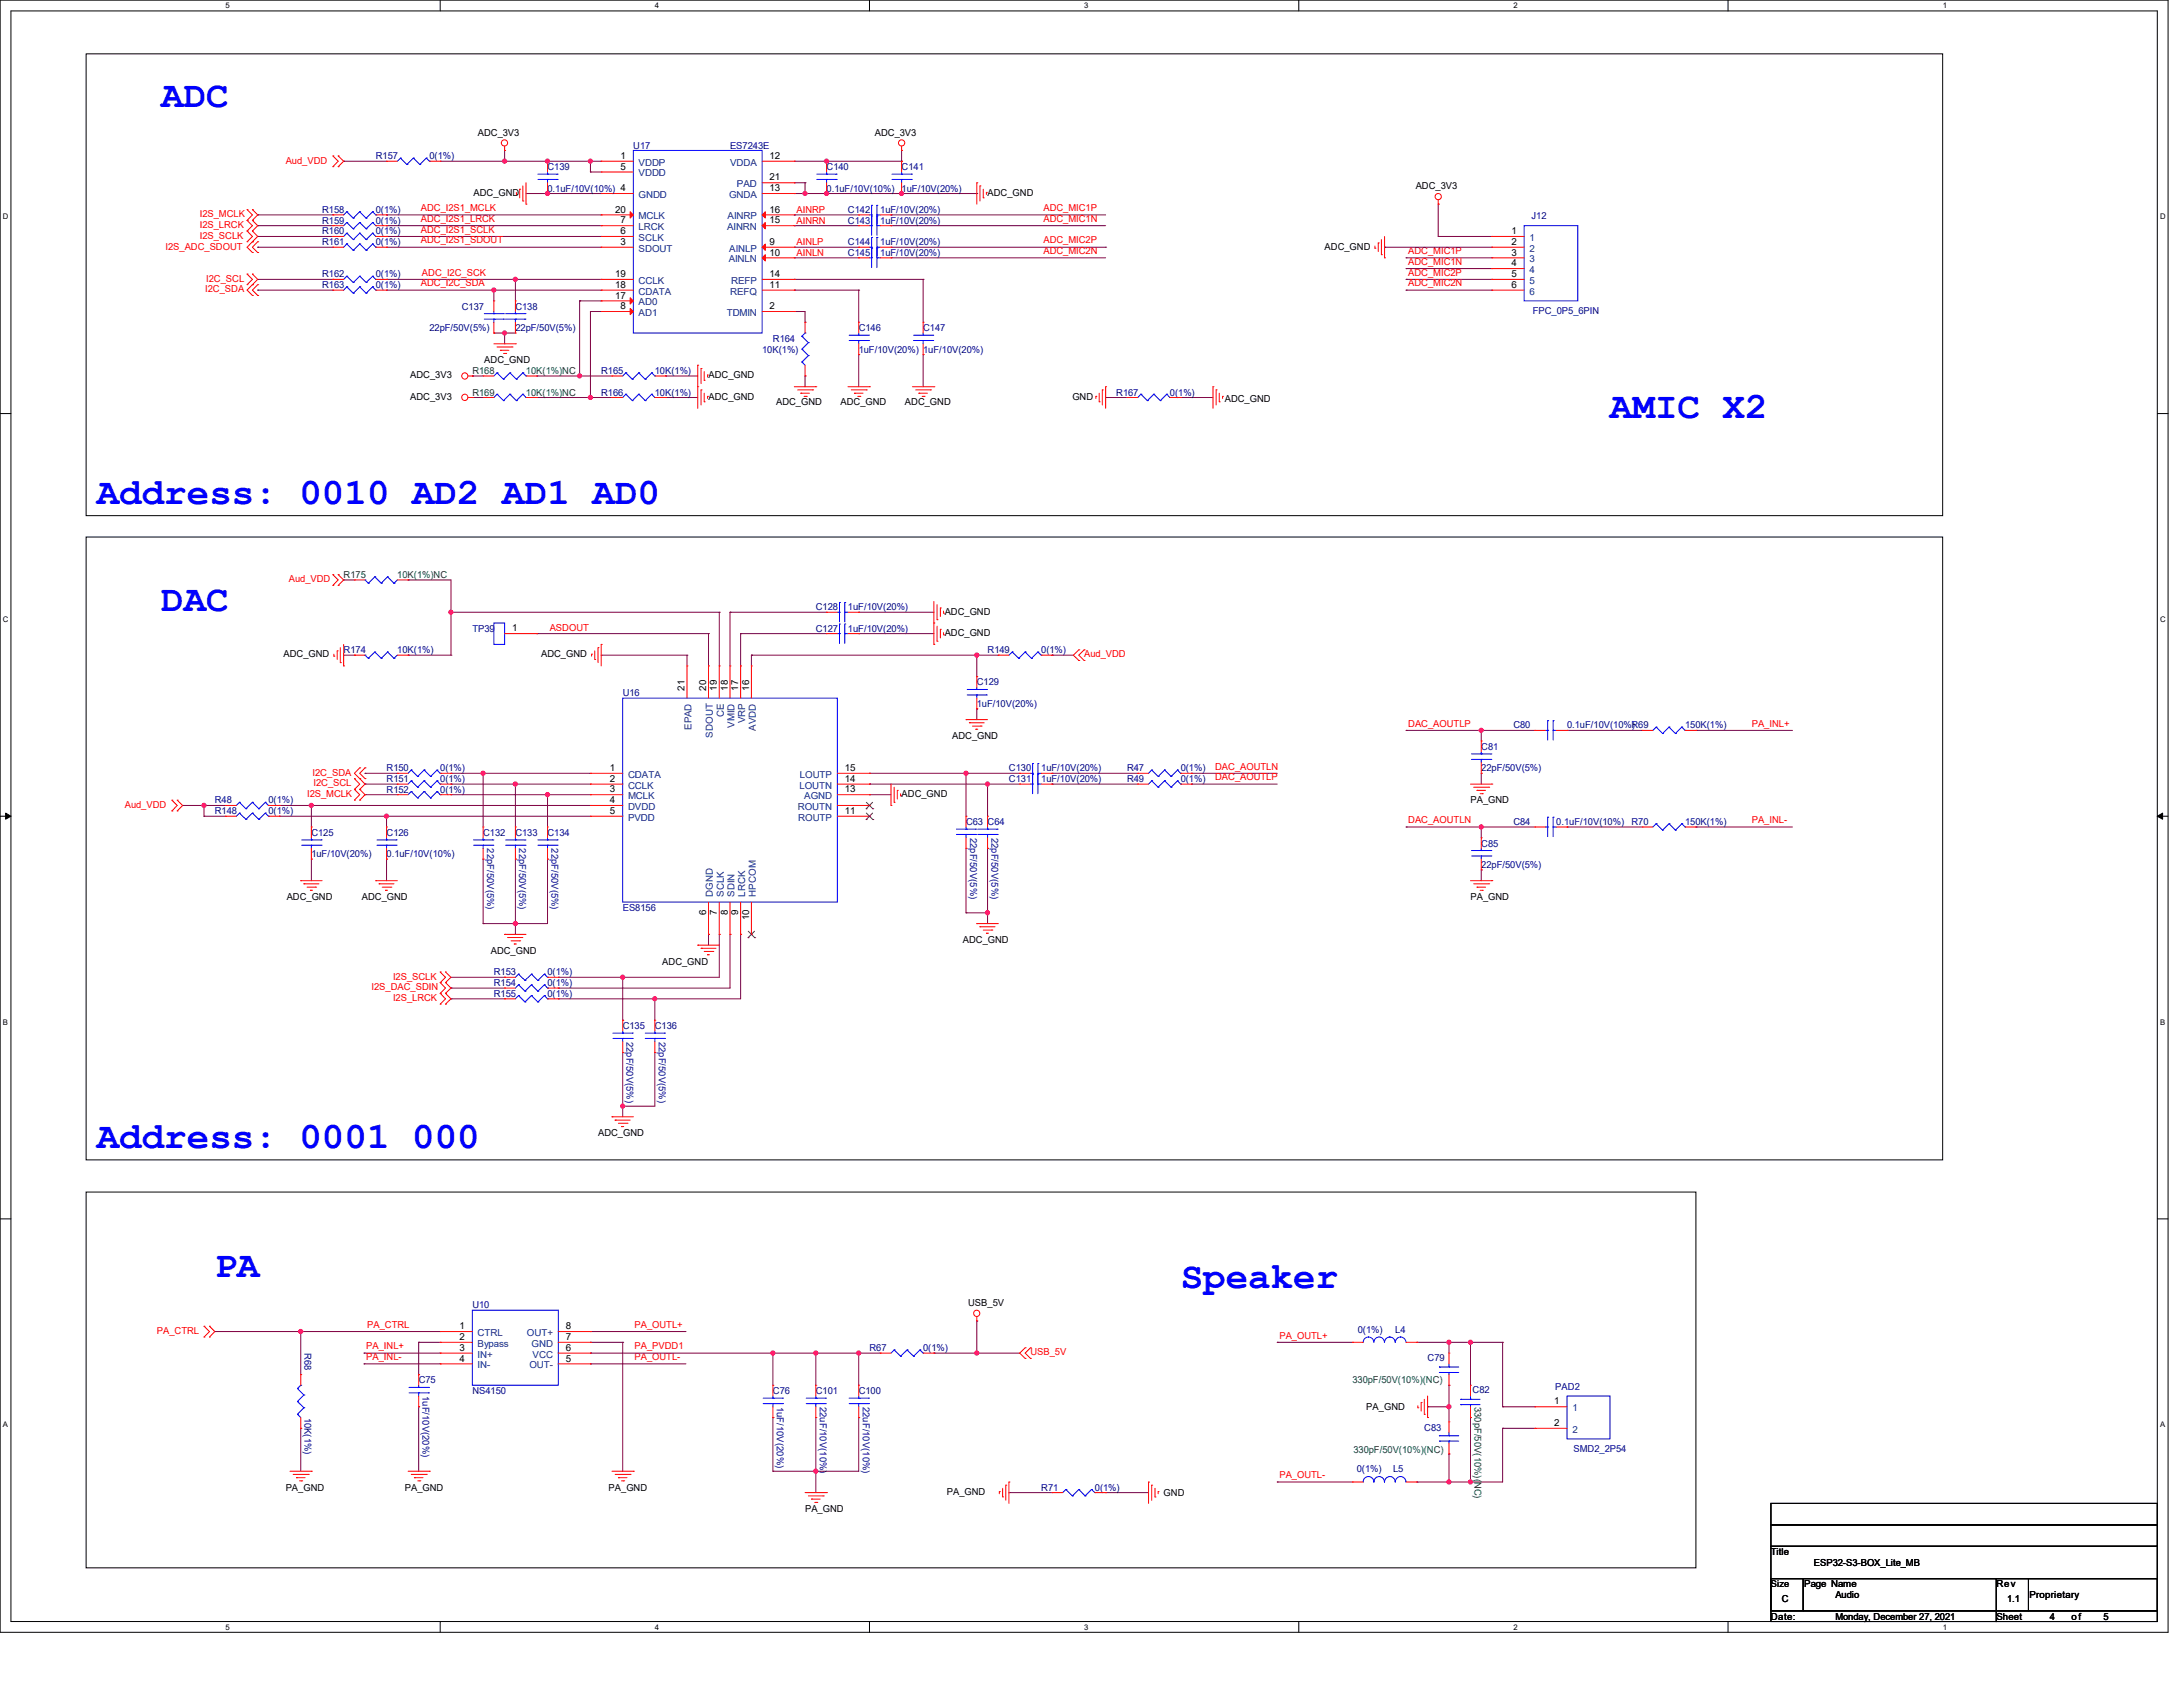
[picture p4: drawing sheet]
<svg xmlns="http://www.w3.org/2000/svg" width="558mm" height="431mm" viewBox="0 0 558 431" stroke-linecap="round" stroke-linejoin="round" font-family="sans-serif">
<defs><g id="words">
<g font-size="9.6" fill="#00f">
<text x="41.2" y="27.3">ADC</text>
<text x="411.5" y="106.8">AMIC X2</text>
<text x="24.7" y="128.7">Address: 0010 AD2 AD1 AD0</text>
<text x="41.2" y="156.2">DAC</text>
<text x="24.7" y="293.3">Address: 0001</text>
<text x="105.4" y="293.3">000</text>
<text x="54.9" y="326.3">PA</text>
<text x="301.8" y="329">Speaker</text>
</g>
<g font-size="2.5">
<text x="122.1" y="34.7">ADC_3V3</text>
<text x="223.6" y="34.7">ADC_3V3</text>
<text x="158.6" y="40.6">1</text>
<text x="196.7" y="40.6">12</text>
<text x="158.6" y="43.3">5</text>
<text x="196.7" y="46.1">21</text>
<text x="121" y="50">ADC_GND</text>
<text x="196.7" y="48.9">13</text>
<text x="252.4" y="50">ADC_GND</text>
<text x="361.9" y="48.4">ADC_3V3</text>
<text x="157.3" y="54.3">20</text>
<text x="158.6" y="57.1">7</text>
<text x="158.6" y="59.8">6</text>
<text x="196.7" y="54.3">16</text>
<text x="196.7" y="57.1">15</text>
<text x="386.3" y="59.8">1</text>
<text x="158.6" y="62.6">3</text>
<text x="196.7" y="62.6">9</text>
<text x="196.7" y="65.3">10</text>
<text x="338.6" y="63.8">ADC_GND</text>
<text x="386.3" y="62.6">2</text>
<text x="386.3" y="65.3">3</text>
<text x="157.3" y="70.8">19</text>
<text x="196.7" y="70.8">14</text>
<text x="386.3" y="68">4</text>
<text x="386.3" y="70.8">5</text>
<text x="157.3" y="73.5">18</text>
<text x="157.3" y="76.3">17</text>
<text x="196.7" y="73.5">11</text>
<text x="386.3" y="73.5">6</text>
<text x="158.6" y="79">8</text>
<text x="196.7" y="79">2</text>
<text x="123.8" y="92.8">ADC_GND</text>
<text x="104.9" y="96.6">ADC_3V3</text>
<text x="181.1" y="96.6">ADC_GND</text>
<text x="104.9" y="102.2">ADC_3V3</text>
<text x="181.1" y="102.2">ADC_GND</text>
<text x="198.4" y="103.5">ADC_GND</text>
<text x="214.8" y="103.5">ADC_GND</text>
<text x="231.3" y="103.5">ADC_GND</text>
<text x="274.1" y="102.2">GND</text>
<text x="313.1" y="102.7">ADC_GND</text>
<text x="130.9" y="161.3">1</text>
<text x="241.5" y="157">ADC_GND</text>
<text x="72.5" y="168">ADC_GND</text>
<text x="138.3" y="168">ADC_GND</text>
<text x="241.5" y="162.5">ADC_GND</text>
<text x="175" y="176.4" transform="rotate(-90 175 176.4)">21</text>
<text x="180.5" y="176.4" transform="rotate(-90 180.5 176.4)">20</text>
<text x="183.3" y="176.4" transform="rotate(-90 183.3 176.4)">19</text>
<text x="186" y="176.4" transform="rotate(-90 186 176.4)">18</text>
<text x="188.7" y="176.4" transform="rotate(-90 188.7 176.4)">17</text>
<text x="191.5" y="176.4" transform="rotate(-90 191.5 176.4)">16</text>
<text x="243.4" y="188.8">ADC_GND</text>
<text x="155.9" y="197">1</text>
<text x="215.9" y="197">15</text>
<text x="155.9" y="199.7">2</text>
<text x="155.9" y="202.4">3</text>
<text x="215.9" y="202.4">13</text>
<text x="215.9" y="199.7">14</text>
<text x="230.5" y="203.7">ADC_GND</text>
<text x="155.9" y="205.2">4</text>
<text x="155.9" y="207.9">5</text>
<text x="215.9" y="207.9">11</text>
<text x="375.9" y="205.3">PA_GND</text>
<text x="73.3" y="230">ADC_GND</text>
<text x="92.5" y="230">ADC_GND</text>
<text x="180.5" y="233.8" transform="rotate(-90 180.5 233.8)">6</text>
<text x="183.3" y="233.8" transform="rotate(-90 183.3 233.8)">7</text>
<text x="186" y="233.8" transform="rotate(-90 186 233.8)">8</text>
<text x="188.7" y="233.8" transform="rotate(-90 188.7 233.8)">9</text>
<text x="375.9" y="230">PA_GND</text>
<text x="191.5" y="235.2" transform="rotate(-90 191.5 235.2)">10</text>
<text x="125.4" y="243.7">ADC_GND</text>
<text x="246.1" y="241">ADC_GND</text>
<text x="169.3" y="246.4">ADC_GND</text>
<text x="152.9" y="290.3">ADC_GND</text>
<text x="247.5" y="333.7">USB_5V</text>
<text x="117.5" y="339.6">1</text>
<text x="144.6" y="339.6">8</text>
<text x="117.5" y="342.3">2</text>
<text x="117.5" y="345.1">3</text>
<text x="117.5" y="347.9">4</text>
<text x="144.6" y="347.9">5</text>
<text x="144.6" y="345.1">6</text>
<text x="144.6" y="342.3">7</text>
<text x="397.3" y="358.8">1</text>
<text x="349.2" y="360.3">PA_GND</text>
<text x="397.3" y="364.3">2</text>
<text x="73" y="380.9">PA_GND</text>
<text x="103.5" y="380.9">PA_GND</text>
<text x="155.6" y="380.9">PA_GND</text>
<text x="242" y="382">PA_GND</text>
<text x="297.4" y="382.2">GND</text>
<text x="205.8" y="386.3">PA_GND</text>
<text x="452.7" y="397.3">Title</text>
<text x="463.6" y="400.1">ESP32-S3-BOX_Lite_MB</text>
<text x="461.2" y="405.6">Page Name</text>
<text x="510.3" y="405.6">Rev</text>
<text x="452.7" y="413.8">Date:</text>
<text x="455.4" y="409.4">C</text>
<text x="469.1" y="408.3">Audio</text>
<text x="469.1" y="413.8">Monday, December 27, 2021</text>
<text x="510.3" y="413.8">Sheet</text>
<text x="513" y="409.4">1.1</text>
<text x="518.8" y="408.3">Proprietary</text>
<text x="524" y="413.8">4</text>
<text x="529.5" y="413.8">of</text>
<text x="537.7" y="413.8">5</text>
</g>
<g font-size="2.5" fill="#f00">
<text x="73" y="41.8">Aud_VDD</text>
<text x="107.6" y="53.9">ADC_I2S1_MCLK</text>
<text x="266.7" y="53.9">ADC_MIC1P</text>
<text x="51.1" y="55.5">I2S_MCLK</text>
<text x="51.1" y="58.3">I2S_LRCK</text>
<text x="107.6" y="56.7">ADC_I2S1_LRCK</text>
<text x="107.6" y="59.4">ADC_I2S1_SCLK</text>
<text x="203.6" y="54.4">AINRP</text>
<text x="203.6" y="57.1">AINRN</text>
<text x="266.7" y="56.7">ADC_MIC1N</text>
<text x="42.3" y="63.8">I2S_ADC_SDOUT</text>
<text x="51.1" y="61">I2S_SCLK</text>
<text x="107.6" y="62.2">ADC_I2S1_SDOUT</text>
<text x="203.6" y="62.6">AINLP</text>
<text x="203.6" y="65.3">AINLN</text>
<text x="266.7" y="62.2">ADC_MIC2P</text>
<text x="266.7" y="64.9">ADC_MIC2N</text>
<text x="360" y="64.9">ADC_MIC1P</text>
<text x="52.7" y="72">I2C_SCL</text>
<text x="107.9" y="70.4">ADC_I2C_SCK</text>
<text x="360" y="67.6">ADC_MIC1N</text>
<text x="360" y="70.4">ADC_MIC2P</text>
<text x="52.5" y="74.7">I2C_SDA</text>
<text x="107.6" y="73.2">ADC_I2C_SDA</text>
<text x="360" y="73.2">ADC_MIC2N</text>
<text x="73.8" y="148.8">Aud_VDD</text>
<text x="140.5" y="161.3">ASDOUT</text>
<text x="277.1" y="168">Aud_VDD</text>
<text x="360" y="185.6">DAC_AOUTLP</text>
<text x="447.8" y="185.6">PA_INL+</text>
<text x="310.6" y="196.6">DAC_AOUTLN</text>
<text x="78.5" y="203.7">I2S_MCLK</text>
<text x="79.9" y="198.2">I2C_SDA</text>
<text x="80.1" y="200.9">I2C_SCL</text>
<text x="310.6" y="199.3">DAC_AOUTLP</text>
<text x="31.9" y="206.4">Aud_VDD</text>
<text x="360" y="210.3">DAC_AOUTLN</text>
<text x="447.8" y="210.3">PA_INL-</text>
<text x="100.5" y="250.3">I2S_SCLK</text>
<text x="95" y="253">I2S_DAC_SDIN</text>
<text x="100.5" y="255.8">I2S_LRCK</text>
<text x="40.1" y="340.8">PA_CTRL</text>
<text x="93.9" y="339.2">PA_CTRL</text>
<text x="162.2" y="339.2">PA_OUTL+</text>
<text x="327" y="342">PA_OUTL+</text>
<text x="93.6" y="344.7">PA_INL+</text>
<text x="93.6" y="347.5">PA_INL-</text>
<text x="162.2" y="347.5">PA_OUTL-</text>
<text x="162.2" y="344.7">PA_PVDD1</text>
<text x="263.4" y="346.3">USB_5V</text>
<text x="327" y="377.7">PA_OUTL-</text>
</g>
<g font-size="2.5" fill="#000080">
<text x="96.1" y="40.7">R157</text>
<text x="109.8" y="40.7">0(1%)</text>
<text x="161.9" y="38">U17</text>
<text x="186.6" y="38">ES7243E</text>
<text x="140" y="43.4">C139</text>
<text x="211.3" y="43.4">C140</text>
<text x="230.5" y="43.4">C141</text>
<text x="140" y="48.9">0.1uF/10V(10%) 4</text>
<text x="211.3" y="48.9">0.1uF/10V(10%)</text>
<text x="230.5" y="48.9">1uF/10V(20%)</text>
<text x="82.3" y="59.9">R160</text>
<text x="82.3" y="57.1">R159</text>
<text x="82.3" y="54.4">R158</text>
<text x="96.1" y="59.9">0(1%)</text>
<text x="96.1" y="57.1">0(1%)</text>
<text x="96.1" y="54.4">0(1%)</text>
<text x="216.7" y="57.1">C143</text>
<text x="216.7" y="54.4">C142</text>
<text x="225" y="57.1">1uF/10V(20%)</text>
<text x="225" y="54.4">1uF/10V(20%)</text>
<text x="391.5" y="56">J12</text>
<text x="82.3" y="62.7">R161</text>
<text x="96.1" y="62.7">0(1%)</text>
<text x="216.7" y="65.4">C145</text>
<text x="216.7" y="62.7">C144</text>
<text x="225" y="65.4">1uF/10V(20%)</text>
<text x="225" y="62.7">1uF/10V(20%)</text>
<text x="82.3" y="70.9">R162</text>
<text x="96.1" y="70.9">0(1%)</text>
<text x="82.3" y="73.6">R163</text>
<text x="96.1" y="73.6">0(1%)</text>
<text x="118" y="79.1">C137</text>
<text x="131.7" y="79.1">C138</text>
<text x="391.8" y="80.2">FPC_0P5_6PIN</text>
<text x="109.8" y="84.6">22pF/50V(5%)</text>
<text x="131.7" y="84.6">22pF/50V(5%)</text>
<text x="197.6" y="87.3">R164</text>
<text x="219.5" y="84.6">C146</text>
<text x="236" y="84.6">C147</text>
<text x="153.7" y="95.5">R165</text>
<text x="167.4" y="95.5">10K(1%)</text>
<text x="194.8" y="90.1">10K(1%)</text>
<text x="219.5" y="90.1">1uF/10V(20%)</text>
<text x="236" y="90.1">1uF/10V(20%)</text>
<text x="153.7" y="101">R166</text>
<text x="167.4" y="101">10K(1%)</text>
<text x="285.3" y="101">R167</text>
<text x="299" y="101">0(1%)</text>
<text x="208.5" y="155.9">C128</text>
<text x="216.7" y="155.9">1uF/10V(20%)</text>
<text x="120.7" y="161.4">TP39</text>
<text x="208.5" y="161.4">C127</text>
<text x="216.7" y="161.4">1uF/10V(20%)</text>
<text x="87.8" y="166.9">R174</text>
<text x="101.6" y="166.9">10K(1%)</text>
<text x="252.4" y="166.9">R149</text>
<text x="266.1" y="166.9">0(1%)</text>
<text x="159.2" y="177.8">U16</text>
<text x="249.7" y="175.1">C129</text>
<text x="249.7" y="180.6">1uF/10V(20%)</text>
<text x="378.6" y="191.6">C81</text>
<text x="386.8" y="186.1">C80</text>
<text x="400.6" y="186.1">0.1uF/10V(10%R69</text>
<text x="417.1" y="186.1">)</text>
<text x="430.7" y="186.1">150K(1%)</text>
<text x="98.8" y="197.1">R150</text>
<text x="112.5" y="197.1">0(1%)</text>
<text x="257.9" y="197.1">C130</text>
<text x="266.1" y="197.1">1uF/10V(20%)</text>
<text x="288.1" y="197.1">R47</text>
<text x="301.8" y="197.1">0(1%)</text>
<text x="378.6" y="197.1">22pF/50V(5%)</text>
<text x="98.8" y="199.8">R151</text>
<text x="98.8" y="202.6">R152</text>
<text x="112.5" y="199.8">0(1%)</text>
<text x="112.5" y="202.6">0(1%)</text>
<text x="257.9" y="199.8">C131</text>
<text x="266.1" y="199.8">1uF/10V(20%)</text>
<text x="288.1" y="199.8">R49</text>
<text x="301.8" y="199.8">0(1%)</text>
<text x="54.9" y="208">R148</text>
<text x="54.9" y="205.3">R48</text>
<text x="68.6" y="208">0(1%)</text>
<text x="68.6" y="205.3">0(1%)</text>
<text x="79.6" y="213.5">C125</text>
<text x="98.8" y="213.5">C126</text>
<text x="123.5" y="213.5">C132</text>
<text x="131.7" y="213.5">C133</text>
<text x="140" y="213.5">C134</text>
<text x="246.9" y="210.8">C63</text>
<text x="247.9" y="214" transform="rotate(90 247.9 214)">22pF/50V(5%)</text>
<text x="252.4" y="210.8">C64</text>
<text x="253.4" y="214" transform="rotate(90 253.4 214)">22pF/50V(5%)</text>
<text x="386.8" y="210.8">C84</text>
<text x="397.8" y="210.8">0.1uF/10V(10%)</text>
<text x="417" y="210.8">R70</text>
<text x="430.7" y="210.8">150K(1%)</text>
<text x="79.6" y="219">1uF/10V(20%)</text>
<text x="98.8" y="219">0.1uF/10V(10%)</text>
<text x="124.5" y="216.7" transform="rotate(90 124.5 216.7)">22pF/50V(5%)</text>
<text x="132.7" y="216.7" transform="rotate(90 132.7 216.7)">22pF/50V(5%)</text>
<text x="141" y="216.7" transform="rotate(90 141 216.7)">22pF/50V(5%)</text>
<text x="378.6" y="216.3">C85</text>
<text x="378.6" y="221.7">22pF/50V(5%)</text>
<text x="159.2" y="232.7">ES8156</text>
<text x="126.2" y="251.9">R154</text>
<text x="126.2" y="249.2">R153</text>
<text x="140" y="251.9">0(1%)</text>
<text x="140" y="249.2">0(1%)</text>
<text x="126.2" y="254.7">R155</text>
<text x="140" y="254.7">0(1%)</text>
<text x="159.2" y="262.9">C135</text>
<text x="167.4" y="262.9">C136</text>
<text x="160.1" y="266.1" transform="rotate(90 160.1 266.1)">22pF/50V(5%)</text>
<text x="168.4" y="266.1" transform="rotate(90 168.4 266.1)">22pF/50V(5%)</text>
<text x="120.7" y="334.2">U10</text>
<text x="347" y="340.5">0(1%)</text>
<text x="356.7" y="340.5">L4</text>
<text x="77.9" y="345.7" transform="rotate(90 77.9 345.7)">R68</text>
<text x="222.2" y="345.2">R67</text>
<text x="236" y="345.2">0(1%)</text>
<text x="364.9" y="347.7">C79</text>
<text x="107" y="353.4">C75</text>
<text x="108" y="356.7" transform="rotate(90 108 356.7)">1uF/10V(20%)</text>
<text x="120.7" y="356.2">NS4150</text>
<text x="197.6" y="356.2">C76</text>
<text x="198.6" y="359.4" transform="rotate(90 198.6 359.4)">1uF/10V(20%)</text>
<text x="208.5" y="356.2">C101</text>
<text x="209.5" y="359.4" transform="rotate(90 209.5 359.4)">22uF/10V(10%)</text>
<text x="219.5" y="356.2">C100</text>
<text x="220.5" y="359.4" transform="rotate(90 220.5 359.4)">22uF/10V(10%)</text>
<text x="376.4" y="355.9">C82</text>
<text x="397.6" y="355">PAD2</text>
<text x="77.9" y="362.2" transform="rotate(90 77.9 362.2)">10K(1%)</text>
<text x="364.1" y="365.5">C83</text>
<text x="402.2" y="371">SMD2_2P54</text>
<text x="346.8" y="376.2">0(1%)</text>
<text x="356.1" y="376.2">L5</text>
<text x="266.1" y="380.9">R71</text>
<text x="279.9" y="380.9">0(1%)</text>
</g>
<g font-size="2.5" fill="#004080">
<text x="163.2" y="45.1">VDDD</text>
<text x="163.2" y="42.3">VDDP</text>
<text x="186.6" y="42.3">VDDA</text>
<text x="188.4" y="47.8">PAD</text>
<text x="163.2" y="50.6">GNDD</text>
<text x="186.4" y="50.6">GNDA</text>
<text x="163.2" y="58.8">LRCK</text>
<text x="163.2" y="56">MCLK</text>
<text x="185.8" y="58.8">AINRN</text>
<text x="186" y="56">AINRP</text>
<text x="163.2" y="64.3">SDOUT</text>
<text x="163.2" y="61.6">SCLK</text>
<text x="186.4" y="64.3">AINLP</text>
<text x="390.9" y="61.6">1</text>
<text x="390.9" y="64.3">2</text>
<text x="186.3" y="67">AINLN</text>
<text x="390.9" y="67">3</text>
<text x="390.9" y="69.8">4</text>
<text x="163.2" y="72.5">CCLK</text>
<text x="163.2" y="75.3">CDATA</text>
<text x="186.6" y="75.3">REFQ</text>
<text x="186.9" y="72.5">REFP</text>
<text x="390.9" y="72.5">5</text>
<text x="390.9" y="75.3">6</text>
<text x="163.2" y="78">AD0</text>
<text x="163.2" y="80.7">AD1</text>
<text x="185.8" y="80.7">TDMIN</text>
<text x="185" y="183.2" transform="rotate(-90 185 183.2)">CE</text>
<text x="187.7" y="185.9" transform="rotate(-90 187.7 185.9)">VMID</text>
<text x="190.5" y="184.8" transform="rotate(-90 190.5 184.8)">VRP</text>
<text x="176.7" y="186.5" transform="rotate(-90 176.7 186.5)">EPAD</text>
<text x="182.2" y="188.5" transform="rotate(-90 182.2 188.5)">SDOUT</text>
<text x="193.2" y="186.6" transform="rotate(-90 193.2 186.6)">AVDD</text>
<text x="160.5" y="198.7">CDATA</text>
<text x="160.5" y="201.5">CCLK</text>
<text x="204.3" y="201.5">LOUTN</text>
<text x="204.5" y="198.7">LOUTP</text>
<text x="160.5" y="204.2">MCLK</text>
<text x="160.5" y="206.9">DVDD</text>
<text x="160.5" y="209.7">PVDD</text>
<text x="203.9" y="206.9">ROUTN</text>
<text x="204" y="209.7">ROUTP</text>
<text x="205.6" y="204.2">AGND</text>
<text x="182.2" y="229.1" transform="rotate(-90 182.2 229.1)">DGND</text>
<text x="185" y="229.1" transform="rotate(-90 185 229.1)">SCLK</text>
<text x="187.7" y="229.1" transform="rotate(-90 187.7 229.1)">SDIN</text>
<text x="190.5" y="229.1" transform="rotate(-90 190.5 229.1)">LRCK</text>
<text x="193.2" y="229.1" transform="rotate(-90 193.2 229.1)">HPCOM</text>
<text x="122.1" y="341.3">CTRL</text>
<text x="134.7" y="341.3">OUT+</text>
<text x="122.1" y="344.1">Bypass</text>
<text x="122.1" y="346.8">IN+</text>
<text x="135.9" y="344.1">GND</text>
<text x="136.1" y="346.8">VCC</text>
<text x="122.1" y="349.6">IN-</text>
<text x="135.3" y="349.6">OUT-</text>
<text x="401.9" y="360.6">1</text>
<text x="401.9" y="366.1">2</text>
</g>
<g font-size="2.5" fill="#008000">
<text x="120.7" y="95.5">R168</text>
<text x="134.5" y="95.5">10K(1%)NC</text>
<text x="120.7" y="101">R169</text>
<text x="134.5" y="101">10K(1%)NC</text>
<text x="87.8" y="147.7">R175</text>
<text x="101.6" y="147.7">10K(1%)NC</text>
<text x="345.7" y="353.4">330pF/50V(10%)(NC)</text>
<text x="376.9" y="359.4" transform="rotate(90 376.9 359.4)">330pF/50V(10%)(NC)</text>
<text x="345.9" y="371.3">330pF/50V(10%)(NC)</text>
</g>
<text font-size="2.4" x="452.7" y="405.5">Size</text>
<g font-size="2">
<text x="57.7" y="2.1">5</text>
<text x="167.4" y="2.1">4</text>
<text x="277.1" y="2.1">3</text>
<text x="386.8" y="2.1">2</text>
<text x="496.6" y="2.1">1</text>
<text x=".8" y="56">D</text>
<text x="552.2" y="56">D</text>
<text x=".8" y="158.9">C</text>
<text x="552.2" y="158.9">C</text>
<text x=".8" y="261.7">B</text>
<text x="552.2" y="261.7">B</text>
<text x=".8" y="364.6">A</text>
<text x="552.2" y="364.6">A</text>
<text x="57.7" y="416.3">5</text>
<text x="167.4" y="416.3">4</text>
<text x="277.1" y="416.3">3</text>
<text x="386.8" y="416.3">2</text>
<text x="496.6" y="416.3">1</text>
</g>
</g></defs>
<g fill="none" stroke="#000" stroke-width=".26">
<path d="M0 0h554.2v417h-554.2zM2.8 2.8h548.6v411.5h-548.6zM22 13.8h474.6v117.9h-474.6zM112.5 0v2.8M222.2 0v2.8M332 0v2.8M441.7 0v2.8M0 105.7h2.8M551.4 105.7h2.8M22 137.2h474.6v159.1h-474.6zM0 208.5h2.8M1.4 207.7l1.4 .8-1.4 .8z"/>
<path d="M551.4 208.5l1.4-.8v1.6zM551.4 208.5h2.8M0 311.4h2.8M22 304.5h411.5v96.1h-411.5zM551.4 311.4h2.8M112.5 414.3v2.7M222.2 414.3v2.7M332 414.3v2.7M441.7 414.3v2.7"/>
</g>
<path d="M1.4 207.7l1.4 .8-1.4 .8zM551.4 208.5l1.4-.8v1.6z" fill="#000"/>
<g fill="none" stroke="#800040" stroke-width=".26">
<path d="M362.2 342.9h.1M362.2 342.9h8.2M370.4 342.9h.1M370.4 342.9v2.8M384.1 359.4h.1M384.1 342.9h.1M384.1 359.4h8.2M384.1 342.9v16.5M384.1 364.9h.1M384.1 364.9h8.2M257.9 381.3h.1M257.9 381.3h11"/>
<path d="M282.6 381.3h.1M282.6 381.3h11"/>
</g>
<circle cx="370.4" cy="342.9" r=".53" fill="#f0f"/>
<circle cx="370.4" cy="342.9" r=".53" fill="none" stroke="#f0f" stroke-width=".26"/>
<path d="M370.4 342.9h.1M370.4 342.9h5.5M362.2 378.6h.1M370.4 371.5h.1M370.4 371.5v7.1h-8.2M384.1 364.9h.1M384.1 364.9v13.7" fill="none" stroke="#800040" stroke-width=".26"/>
<circle cx="370.4" cy="378.6" r=".53" fill="#f0f"/>
<circle cx="370.4" cy="378.6" r=".53" fill="none" stroke="#f0f" stroke-width=".26"/>
<path d="M370.4 353.9h.1M370.4 353.9v5.5M375.9 342.9h.1M375.9 342.9v11M375.9 342.9h8.2M370.4 378.6h.1M370.4 378.6h5.5" fill="none" stroke="#800040" stroke-width=".26"/>
<circle cx="375.9" cy="342.9" r=".53" fill="#f0f"/>
<circle cx="375.9" cy="342.9" r=".53" fill="none" stroke="#f0f" stroke-width=".26"/>
<path d="M375.9 362.2h.1M375.9 362.2v16.4" fill="none" stroke="#800040" stroke-width=".26"/>
<circle cx="375.9" cy="378.6" r=".53" fill="#f0f"/>
<circle cx="375.9" cy="378.6" r=".53" fill="none" stroke="#f0f" stroke-width=".26"/>
<path d="M326.5 342.9h.1M326.5 342.9h19.2M364.9 359.4h.1M364.9 359.4h5.5M326.5 378.6h.1M326.5 378.6h19.2M375.9 378.6h.1M375.9 378.6h8.2" fill="none" stroke="#800040" stroke-width=".26"/>
<circle cx="370.4" cy="359.4" r=".53" fill="#f0f"/>
<circle cx="370.4" cy="359.4" r=".53" fill="none" stroke="#f0f" stroke-width=".26"/>
<path d="M54.9 340.2h.1M54.9 340.2h22M370.4 359.4h.1M370.4 359.4v3.9" fill="none" stroke="#800040" stroke-width=".26"/>
<circle cx="76.9" cy="340.2" r=".53" fill="#f0f"/>
<circle cx="76.9" cy="340.2" r=".53" fill="none" stroke="#f0f" stroke-width=".26"/>
<g fill="none" stroke="#800040" stroke-width=".26">
<path d="M93 345.7h.1M93 348.4h.1M93 345.7h19.5M93 348.4h19.5M150.9 340.2h.1M150.9 348.4h.1M150.9 342.9h.1M150.9 345.7h.1M150.9 345.7h46.7M150.9 348.4h24.4M150.9 340.2h24.4M150.9 342.9h8.3"/>
<path d="M159.2 342.9h.1M159.2 342.9v33"/>
</g>
<circle cx="197.5" cy="345.7" r=".53" fill="#f0f"/>
<circle cx="197.5" cy="345.7" r=".53" fill="none" stroke="#f0f" stroke-width=".26"/>
<path d="M249.7 337.5h.1M249.7 337.5v8.2h-11M107 359.4h.1M107 342.9h.1M107 342.9v8.3M107 359.4v16.5M238.7 345.7h.1" fill="none" stroke="#800040" stroke-width=".26"/>
<circle cx="249.7" cy="345.7" r=".53" fill="#f0f"/>
<circle cx="249.7" cy="345.7" r=".53" fill="none" stroke="#f0f" stroke-width=".26"/>
<path d="M359.4 186.6h.1M359.4 186.6h19.2M378.6 197.6h.1M378.6 186.6h.1M378.6 186.6v2.7M378.6 197.6v2.7M359.4 211.3h.1M359.4 211.3h32.9M378.6 211.3h.1M378.6 211.3v2.7M378.6 222.3h.1M378.6 222.3v2.7" fill="none" stroke="#800040" stroke-width=".26"/>
<circle cx="378.6" cy="211.3" r=".53" fill="#f0f"/>
<circle cx="378.6" cy="211.3" r=".53" fill="none" stroke="#f0f" stroke-width=".26"/>
<path d="M378.6 186.6h.1M378.6 186.6h13.7" fill="none" stroke="#800040" stroke-width=".26"/>
<circle cx="378.6" cy="186.6" r=".53" fill="#f0f"/>
<circle cx="378.6" cy="186.6" r=".53" fill="none" stroke="#f0f" stroke-width=".26"/>
<g fill="none" stroke="#800040" stroke-width=".26">
<path d="M400.6 186.6h.1M400.6 186.6h19.2M433.5 186.6h.1M433.5 186.6h24.7M433.5 211.3h.1M433.5 211.3h24.7M76.9 340.2h.1M76.9 340.2v11M197.6 345.7h.1M197.6 345.7v8.2M197.6 345.7h21.9M208.5 345.7h.1"/>
<path d="M76.9 364.9h.1M76.9 364.9v11"/>
</g>
<circle cx="219.5" cy="345.7" r=".53" fill="#f0f"/>
<circle cx="219.5" cy="345.7" r=".53" fill="none" stroke="#f0f" stroke-width=".26"/>
<circle cx="208.5" cy="345.7" r=".53" fill="#f0f"/>
<circle cx="208.5" cy="345.7" r=".53" fill="none" stroke="#f0f" stroke-width=".26"/>
<path d="M197.6 362.2h.1M197.6 375.9h.1M197.6 362.2v13.7M197.6 375.9h10.9M208.5 375.9h.1M208.5 362.2h.1M208.5 362.2v19.1" fill="none" stroke="#800040" stroke-width=".26"/>
<circle cx="208.5" cy="375.9" r=".53" fill="#f0f"/>
<circle cx="208.5" cy="375.9" r=".53" fill="none" stroke="#f0f" stroke-width=".26"/>
<g fill="none" stroke="#800040" stroke-width=".26">
<path d="M183.9 156.4h.1M183.9 156.4v13.7M137.2 161.9h.1M137.2 161.9h43.9M181.1 161.9h.1M181.1 161.9v8.2M93.3 197.6h.1M93.3 197.6h8.3M46.7 205.8h.1M46.7 205.8h5.5M71.4 205.8h.1M71.4 205.8h8.2"/>
<path d="M79.6 219.5h.1M79.6 219.5v5.5M93.3 200.3h.1M93.3 203h.1M93.3 200.3h8.3M93.3 203h8.3M98.8 208.5h.1M98.8 208.5v2.8M400.6 211.3h.1M400.6 211.3h19.2M183.9 238.7h.1M183.9 238.7v11"/>
<path d="M186.6 238.7h.1M186.6 238.7v13.7M189.3 238.7h.1M189.3 238.7v16.5M115.3 252.4h.1M115.3 255.2h.1M115.3 249.7h13.7M115.3 252.4h13.7M115.3 255.2h13.7M129 249.7h.1M76.9 340.2h.1M76.9 340.2h35.6"/>
<path d="M107 342.9h.1M107 342.9h5.5M208.5 345.7h.1M208.5 345.7v8.2M219.5 345.7h.1M219.5 345.7h5.5M219.5 345.7v8.2M249.7 345.7h.1M249.7 345.7h10.9M208.5 375.9h.1M219.5 362.2h.1M219.5 362.2v13.7h-11"/>
</g>
<circle cx="98.8" cy="208.5" r=".53" fill="#f0f"/>
<circle cx="98.8" cy="208.5" r=".53" fill="none" stroke="#f0f" stroke-width=".26"/>
<path d="M52.2 205.8h.1M52.2 205.8v2.7M98.8 219.5h.1M98.8 208.5h.1M98.8 219.5v5.5M98.8 208.5h52.1" fill="none" stroke="#800040" stroke-width=".26"/>
<circle cx="52.1" cy="205.8" r=".53" fill="#f0f"/>
<circle cx="52.1" cy="205.8" r=".53" fill="none" stroke="#f0f" stroke-width=".26"/>
<path d="M52.2 208.5h.1M52.2 205.8h.1M52.2 208.5h5.5M52.2 205.8h5.5M71.4 208.5h.1M71.4 208.5h27.4M79.6 205.8h.1M79.6 205.8v5.5" fill="none" stroke="#800040" stroke-width=".26"/>
<circle cx="79.6" cy="205.8" r=".53" fill="#f0f"/>
<circle cx="79.6" cy="205.8" r=".53" fill="none" stroke="#f0f" stroke-width=".26"/>
<g fill="none" stroke="#800040" stroke-width=".26">
<path d="M186.6 156.4h.1M186.6 156.4h24.7M186.6 156.4v13.7M219.5 156.4h.1M219.5 156.4h19.2M153.7 167.4h.1M153.7 167.4h21.9M175.6 167.4h.1M175.6 167.4v2.7M189.3 161.9h.1M189.3 161.9h22M189.3 161.9v8.2"/>
<path d="M192.1 167.4h.1M192.1 167.4h57.6M219.5 161.9h.1M219.5 161.9h19.2M79.6 205.8h.1M79.6 205.8h71.3M222.2 203h.1M222.2 203h5.6M181.1 238.7h.1M181.1 238.7v2.8"/>
</g>
<circle cx="249.7" cy="167.4" r=".53" fill="#f0f"/>
<circle cx="249.7" cy="167.4" r=".53" fill="none" stroke="#f0f" stroke-width=".26"/>
<g fill="none" stroke="#800040" stroke-width=".26">
<path d="M192.1 167.4h.1M192.1 167.4v2.7M249.7 167.4h.1M249.7 167.4h5.5M249.7 167.4v5.5M268.9 167.4h.1M268.9 167.4h5.5M115.3 197.6h.1M115.3 197.6h8.2M222.2 197.6h.1M222.2 197.6h24.7M249.7 181.1h.1"/>
<path d="M249.7 181.1v2.8M115.3 200.3h.1M115.3 203h.1M115.3 200.3h16.4M115.3 203h24.7M142.7 249.7h.1M142.7 252.4h.1M142.7 255.2h.1M142.7 249.7h16.5M142.7 252.4h43.9M142.7 255.2h24.7"/>
</g>
<circle cx="246.9" cy="197.5" r=".53" fill="#f0f"/>
<circle cx="246.9" cy="197.5" r=".53" fill="none" stroke="#f0f" stroke-width=".26"/>
<path d="M222.2 200.3h.1M222.2 200.3h30.2" fill="none" stroke="#800040" stroke-width=".26"/>
<circle cx="252.4" cy="200.3" r=".53" fill="#f0f"/>
<circle cx="252.4" cy="200.3" r=".53" fill="none" stroke="#f0f" stroke-width=".26"/>
<g fill="none" stroke="#800040" stroke-width=".26">
<path d="M246.9 197.6h.1M246.9 197.6h13.7M246.9 197.6v10.9M268.9 197.6h.1M268.9 197.6h21.9M304.5 197.6h.1M304.5 197.6h22M246.9 216.7h.1M246.9 216.7v16.5M252.4 200.3h.1M252.4 200.3h8.2M252.4 200.3v8.2"/>
<path d="M268.9 200.3h.1M268.9 200.3h21.9M304.5 200.3h.1M304.5 200.3h22M246.9 233.2h.1M246.9 233.2h5.5"/>
</g>
<circle cx="252.4" cy="233.2" r=".53" fill="#f0f"/>
<circle cx="252.4" cy="233.2" r=".53" fill="none" stroke="#f0f" stroke-width=".26"/>
<path d="M123.5 219.5h.1M123.5 219.5v16.5M252.4 216.7h.1M252.4 216.7v19.3M123.5 236h.1M123.5 236h8.2M131.7 236h.1M131.7 236v2.7M252.4 233.2h.1" fill="none" stroke="#800040" stroke-width=".26"/>
<circle cx="131.7" cy="235.9" r=".53" fill="#f0f"/>
<circle cx="131.7" cy="235.9" r=".53" fill="none" stroke="#f0f" stroke-width=".26"/>
<path d="M123.5 197.6h.1M123.5 197.6v13.7M131.7 219.5h.1M131.7 219.5v16.5M140 219.5h.1M140 219.5v16.5h-8.3M131.7 236h.1" fill="none" stroke="#800040" stroke-width=".26"/>
<circle cx="123.5" cy="197.5" r=".53" fill="#f0f"/>
<circle cx="123.5" cy="197.5" r=".53" fill="none" stroke="#f0f" stroke-width=".26"/>
<path d="M123.5 197.6h.1M123.5 197.6h27.4M131.7 200.3h.1M131.7 200.3v11" fill="none" stroke="#800040" stroke-width=".26"/>
<circle cx="131.7" cy="200.3" r=".53" fill="#f0f"/>
<circle cx="131.7" cy="200.3" r=".53" fill="none" stroke="#f0f" stroke-width=".26"/>
<path d="M131.7 200.3h.1M131.7 200.3h19.2M140 203h.1M140 203v8.3" fill="none" stroke="#800040" stroke-width=".26"/>
<circle cx="139.9" cy="203" r=".53" fill="#f0f"/>
<circle cx="139.9" cy="203" r=".53" fill="none" stroke="#f0f" stroke-width=".26"/>
<path d="M140 203h.1M140 203h10.9M159.2 268.9h.1M159.2 268.9v16.4M167.4 268.9h.1M167.4 268.9v13.7h-8.2M159.2 282.6h.1" fill="none" stroke="#800040" stroke-width=".26"/>
<circle cx="159.2" cy="282.6" r=".53" fill="#f0f"/>
<circle cx="159.2" cy="282.6" r=".53" fill="none" stroke="#f0f" stroke-width=".26"/>
<path d="M159.2 249.7h.1M159.2 249.7h24.7" fill="none" stroke="#800040" stroke-width=".26"/>
<circle cx="159.2" cy="249.7" r=".53" fill="#f0f"/>
<circle cx="159.2" cy="249.7" r=".53" fill="none" stroke="#f0f" stroke-width=".26"/>
<path d="M167.4 255.2h.1M167.4 255.2v5.4M167.4 255.2h21.9" fill="none" stroke="#800040" stroke-width=".26"/>
<circle cx="167.4" cy="255.2" r=".53" fill="#f0f"/>
<circle cx="167.4" cy="255.2" r=".53" fill="none" stroke="#f0f" stroke-width=".26"/>
<path d="M126.2 74.1h.1M126.2 74.1v2.8M126.2 74.1h27.5" fill="none" stroke="#800040" stroke-width=".26"/>
<circle cx="126.2" cy="74.1" r=".53" fill="#f0f"/>
<circle cx="126.2" cy="74.1" r=".53" fill="none" stroke="#f0f" stroke-width=".26"/>
<path d="M131.7 71.4h.1M131.7 71.4v5.5M131.7 71.4h22" fill="none" stroke="#800040" stroke-width=".26"/>
<circle cx="131.7" cy="71.4" r=".53" fill="#f0f"/>
<circle cx="131.7" cy="71.4" r=".53" fill="none" stroke="#f0f" stroke-width=".26"/>
<path d="M203 41.2h8.3M211.3 41.2h.1" fill="none" stroke="#800040" stroke-width=".26"/>
<circle cx="211.3" cy="41.2" r=".53" fill="#f0f"/>
<circle cx="211.3" cy="41.2" r=".53" fill="none" stroke="#f0f" stroke-width=".26"/>
<path d="M230.5 38.4h.1M230.5 38.4v2.8M112.5 41.2h16.5M129 41.2h.1" fill="none" stroke="#800040" stroke-width=".26"/>
<circle cx="129" cy="41.2" r=".53" fill="#f0f"/>
<circle cx="129" cy="41.2" r=".53" fill="none" stroke="#f0f" stroke-width=".26"/>
<path d="M150.9 43.9h.1M150.9 41.2h.1M150.9 43.9h2.8M150.9 41.2h2.8M203 46.7h.1M203 46.7h2.8M205.8 46.7h.1M205.8 46.7v2.7h5.5M211.3 49.4h.1" fill="none" stroke="#800040" stroke-width=".26"/>
<circle cx="205.8" cy="49.4" r=".53" fill="#f0f"/>
<circle cx="205.8" cy="49.4" r=".53" fill="none" stroke="#f0f" stroke-width=".26"/>
<circle cx="211.3" cy="49.4" r=".53" fill="#f0f"/>
<circle cx="211.3" cy="49.4" r=".53" fill="none" stroke="#f0f" stroke-width=".26"/>
<path d="M203 49.4h.1M203 49.4h2.8M126.2 85.1h.1M126.2 85.1h2.8" fill="none" stroke="#800040" stroke-width=".26"/>
<circle cx="129" cy="85.1" r=".53" fill="#f0f"/>
<circle cx="129" cy="85.1" r=".53" fill="none" stroke="#f0f" stroke-width=".26"/>
<g fill="none" stroke="#800040" stroke-width=".26">
<path d="M98.8 57.7h.1M98.8 57.7h54.9M203 54.9h.1M203 57.7h.1M203 54.9h16.5M203 57.7h16.5M227.8 54.9h.1M227.8 57.7h.1M227.8 54.9h54.8M227.8 57.7h54.8M98.8 60.4h.1M98.8 63.2h.1"/>
<path d="M98.8 71.4h.1M98.8 74.1h.1M98.8 63.2h54.9M98.8 74.1h27.4M98.8 71.4h32.9M98.8 60.4h54.9M203 79.6h.1M203 74.1h.1M203 71.4h.1M203 63.2h.1M203 65.9h.1M203 63.2h16.5"/>
<path d="M203 65.9h16.5M203 79.6h2.8M203 74.1h16.5M203 71.4h33M219.5 74.1h.1M219.5 74.1v8.2M227.8 65.9h.1M227.8 63.2h54.8M227.8 65.9h54.8M236 71.4h.1M236 71.4v10.9M282.6 63.2h.1"/>
<path d="M120.7 96.1h.1M120.7 96.1h2.8M129 85.1h.1M129 85.1v2.7M129 85.1h2.7M170.1 96.1h.1M170.1 96.1h8.3M205.8 96.1h.1M205.8 96.1v2.7M219.5 90.6h.1M219.5 90.6v8.2M236 90.6h.1"/>
<path d="M236 90.6v8.2M120.7 101.6h.1M120.7 101.6h2.8M137.2 101.6h.1M137.2 101.6h13.7"/>
</g>
<circle cx="150.9" cy="101.5" r=".53" fill="#f0f"/>
<circle cx="150.9" cy="101.5" r=".53" fill="none" stroke="#f0f" stroke-width=".26"/>
<g fill="none" stroke="#800040" stroke-width=".26">
<path d="M65.9 54.9h.1M65.9 57.7h.1M65.9 54.9h19.2M65.9 57.7h19.2M98.8 54.9h.1M98.8 54.9h54.9M134.5 49.4h19.2M140 49.4h.1M150.9 41.2h.1M150.9 41.2v2.7M65.9 60.4h.1M65.9 63.2h.1"/>
<path d="M65.9 74.1h.1M65.9 60.4h19.2M65.9 63.2h19.2M65.9 74.1h19.2M65.9 71.4h19.2M85.1 71.4h.1M148.2 76.9h.1M148.2 76.9v19.2M148.2 76.9h5.5M150.9 79.6h.1M150.9 79.6v22M150.9 79.6h2.8"/>
<path d="M148.2 96.1h.1M148.2 96.1h8.2M150.9 101.6h.1M150.9 101.6h5.5M170.1 101.6h.1M170.1 101.6h8.3M282.6 101.6h.1M282.6 101.6h5.5M301.8 101.6h.1M301.8 101.6h8.2"/>
</g>
<circle cx="139.9" cy="49.4" r=".53" fill="#f0f"/>
<circle cx="139.9" cy="49.4" r=".53" fill="none" stroke="#f0f" stroke-width=".26"/>
<path d="M140 41.2h.1M140 41.2h10.9" fill="none" stroke="#800040" stroke-width=".26"/>
<circle cx="150.9" cy="41.2" r=".53" fill="#f0f"/>
<circle cx="150.9" cy="41.2" r=".53" fill="none" stroke="#f0f" stroke-width=".26"/>
<circle cx="139.9" cy="41.2" r=".53" fill="#f0f"/>
<circle cx="139.9" cy="41.2" r=".53" fill="none" stroke="#f0f" stroke-width=".26"/>
<path d="M211.3 41.2h19.2M211.3 49.4h19.2M230.5 41.2h.1M230.5 49.4h.1M137.2 96.1h.1M137.2 96.1h11" fill="none" stroke="#800040" stroke-width=".26"/>
<circle cx="148.1" cy="96" r=".53" fill="#f0f"/>
<circle cx="148.1" cy="96" r=".53" fill="none" stroke="#f0f" stroke-width=".26"/>
<g fill="none" stroke="#800040" stroke-width=".26">
<path d="M129 38.4h.1M129 38.4v2.8h11M87.8 41.2h.1M87.8 41.2h11M140 41.2h.1M230.5 49.4h19.2M249.7 49.4h.1M367.6 52.2h.1M367.6 52.2v8.2M205.8 79.6v2.7M353.9 63.2h.1M353.9 63.2h27.4"/>
<path d="M359.4 65.9h.1M359.4 68.6h.1M359.4 71.4h.1M359.4 74.1h.1M359.4 65.9h21.9M359.4 68.6h21.9M359.4 71.4h21.9M359.4 74.1h21.9M367.6 60.4h.1M367.6 60.4h13.7M205.8 82.3h.1"/>
</g>
<circle cx="230.4" cy="49.4" r=".53" fill="#f0f"/>
<circle cx="230.4" cy="49.4" r=".53" fill="none" stroke="#f0f" stroke-width=".26"/>
<path d="M115.3 156.4h.1M115.3 156.4h68.6M159.2 249.7v10.9M159.2 260.6h.1" fill="none" stroke="#800040" stroke-width=".26"/>
<circle cx="115.3" cy="156.4" r=".53" fill="#f0f"/>
<circle cx="115.3" cy="156.4" r=".53" fill="none" stroke="#f0f" stroke-width=".26"/>
<path d="M87.8 148.2h.1M87.8 148.2h2.8M104.3 148.2h.1M104.3 148.2h11v19.2M115.3 156.4h.1M87.8 167.4h2.8M90.6 167.4h.1M104.3 167.4h.1M104.3 167.4h11M115.3 167.4h.1" fill="none" stroke="#800040" stroke-width=".26"/>
<g fill="none" stroke="#f00" stroke-width=".26">
<path d="M85.1 39.8h.1M85.1 39.8l1.3 1.4-1.3 1.4M86.4 39.8h.1M86.4 39.8l1.4 1.4-1.4 1.4M129 38.4h.1M129 37.3v1.1M230.5 38.4h.1M230.5 37.3v1.1M63.2 53.6h.1M63.2 56.3h.1M63.2 59h.1M63.2 53.6l1.3 1.3-1.3 1.4"/>
<path d="M63.2 56.3l1.3 1.4-1.3 1.3M63.2 59l1.3 1.4-1.3 1.4M64.5 56.3h.1M64.5 53.6h.1M64.5 59h.1M64.5 53.6l1.4 1.3-1.4 1.4M64.5 56.3l1.4 1.4-1.4 1.3M64.5 59l1.4 1.4-1.4 1.4M85.1 42.6h.1M85.1 57.7h.1M85.1 54.9h.1M85.1 57.7h2.7"/>
<path d="M85.1 54.9h2.7M86.4 42.6h.1M96.1 57.7h2.7M96.1 54.9h2.7M98.8 57.7h.1M98.8 54.9h.1M132 49.7h.1M132 49.1v.6M132.8 48.3h.1M132.8 48.3v2.2M133.6 51.4h.1M133.6 47.5v3.9"/>
<path d="M134.5 52.2h.1M134.5 46.7v5.5M153.7 43.9h.1M153.7 43.9h8.2M194.8 41.2h8.2M203 41.2h.1M219.5 57.7h.1M219.5 57.7h2.7M225 57.7h2.8M227.8 57.7h.1M249.7 46.7h.1M249.7 46.7v5.5"/>
<path d="M250.5 47.5h.1M250.5 47.5v3.9M251.3 50.5h.1M251.3 48.3v2.2M252.1 49.1h.1M252.1 49.1v.6M367.6 52.2h.1M367.6 51.1v1.1M63.2 61.8h.1M63.2 70h.1M63.2 72.7h.1M63.2 70l1.3 1.4-1.3 1.3"/>
<path d="M64.5 61.8h.1M64.5 64.5h.1M64.5 72.7h.1M64.5 70h.1M64.5 75.5h.1M64.5 61.8l-1.3 1.4 1.3 1.3M64.5 70l1.4 1.4-1.4 1.3M64.5 72.7l-1.3 1.4 1.3 1.4M65.9 61.8h.1M65.9 64.5h.1M65.9 72.7h.1M65.9 75.5h.1"/>
<path d="M65.9 61.8l-1.4 1.4 1.4 1.3M65.9 72.7l-1.4 1.4 1.4 1.4M85.1 74.1h.1M85.1 71.4h.1M85.1 63.2h.1M85.1 60.4h.1M85.1 60.4h2.7M85.1 63.2h2.7M85.1 71.4h2.7M85.1 74.1h2.7M96.1 60.4h2.7M96.1 63.2h2.7"/>
<path d="M96.1 71.4h2.7M96.1 74.1h2.7M98.8 74.1h.1M98.8 71.4h.1M98.8 63.2h.1M98.8 60.4h.1M126.2 76.9h.1M126.2 76.9v2.7M131.7 76.9h.1M131.7 76.9v2.7M194.8 71.4h8.2M194.8 79.6h8.2"/>
<path d="M203 71.4h.1M203 79.6h.1M219.5 65.9h.1M219.5 63.2h.1M219.5 63.2h2.7M219.5 65.9h2.7M225 63.2h2.8M225 65.9h2.8M227.8 65.9h.1M227.8 63.2h.1M351.5 63.4h.1M351.5 62.9v.5"/>
<path d="M352.3 62.1h.1M352.3 62.1v2.2M353.1 65.1h.1M353.1 61.2v3.9M353.9 65.9h.1M353.9 60.4v5.5M381.3 60.4h.1M381.3 63.2h.1M381.3 65.9h.1M381.3 68.6h.1M381.3 71.4h.1M381.3 74.1h.1"/>
<path d="M381.3 60.4h8.3M381.3 63.2h8.3M381.3 65.9h8.3M381.3 68.6h8.3M381.3 71.4h8.3M381.3 74.1h8.3M119.6 96.1h1.1M120.7 96.1h.1M123.5 96.1h.1M123.5 96.1h2.7M126.2 85.1h.1M126.2 87.8h5.5"/>
<path d="M126.2 82.3v2.8M127 88.6h3.9M127.9 89.5h.1M127.9 89.5h2.2M128.7 90.3h.5M129.2 90.3h.1M130.9 88.6h.1M131.7 87.8h.1M131.7 85.1h.1M131.7 82.3v2.8M134.5 96.1h2.7M137.2 96.1h.1"/>
<path d="M156.4 96.1h.1M156.4 96.1h2.8M167.4 96.1h2.7M170.1 96.1h.1M178.4 93.3h.1M178.4 98.8h.1M178.4 93.3v11M179.2 94.1h.1M179.2 99.6h.1M179.2 94.1v3.9M179.2 99.6v3.9M180 97.2h.1"/>
<path d="M180 95v2.2M180.8 95.8h.1M180.8 95.8v.6M203 98.8h5.5M203.9 99.6h3.8M205.8 96.1h.1M205.8 82.3h.1M205.8 82.3v2.8M205.8 93.3v2.8M207.7 99.6h.1M208.5 98.8h.1M216.7 98.8h5.5"/>
<path d="M217.6 99.6h3.8M219.5 82.3h.1M219.5 90.6h.1M219.5 82.3v2.8M219.5 87.8v2.8M221.4 99.6h.1M222.2 98.8h.1M233.2 98.8h5.5M234.1 99.6h3.8M236 82.3h.1M236 90.6h.1M236 82.3v2.8"/>
<path d="M236 87.8v2.8M237.9 99.6h.1M238.7 98.8h.1M281.8 99.6h.1M281.8 99.6v3.9M282.6 98.8h.1M282.6 98.8v5.5M310 98.8h.1M310 98.8v5.5M310.9 99.6h.1M310.9 99.6v3.9M119.6 101.6h1.1"/>
<path d="M120.7 101.6h.1M123.5 101.6h.1M123.5 101.6h2.7M134.5 101.6h2.7M137.2 101.6h.1M156.4 101.6h.1M156.4 101.6h2.8M167.4 101.6h2.7M170.1 101.6h.1M180 102.7h.1M180 100.5v2.2M180.8 101.3h.1"/>
<path d="M180.8 101.3v.5M204.7 100.5h.1M204.7 100.5h2.2M205.5 101.3h.6M206.1 101.3h.1M218.4 100.5h.1M218.4 100.5h2.2M219.2 101.3h.6M219.8 101.3h.1M234.9 100.5h.1M234.9 100.5h2.2M235.7 101.3h.5"/>
<path d="M236.2 101.3h.1M280.1 101.3h.1M280.1 101.3v.5M281 102.7h.1M281 100.5v2.2M311.7 102.7h.1M311.7 100.5v2.2M312.5 101.3h.1M312.5 101.3v.5M85.1 146.8h.1M85.1 149.6h.1M85.1 146.8l1.3 1.4-1.3 1.4"/>
<path d="M86.4 149.6h.1M86.4 146.8h.1M86.4 146.8l1.4 1.4-1.4 1.4M90.6 148.2h.1M90.6 148.2h2.7M101.6 148.2h2.7M104.3 148.2h.1M238.7 159.2h.1M238.7 153.7v10.9M239.5 158.3h.1M239.5 154.5v3.8M239.5 160v3.8"/>
<path d="M240.4 155.3h.1M240.4 155.3v2.2M241.2 156.7h.1M241.2 156.1v.6M85.3 167.6h.1M85.3 167.1v.5M86.2 166.3h.1M86.2 166.3v2.2M87 169.3h.1M87 165.5v3.8M87.8 170.1h.1M87.8 164.6v5.5"/>
<path d="M90.6 167.4h.1M90.6 167.4h2.7M101.6 167.4h2.7M104.3 167.4h.1M129 161.9h8.2M137.2 161.9h.1M151.2 167.1h.1M151.2 167.1v.5M152 168.5h.1M152 166.3v2.2M152.9 165.5h.1M152.9 165.5v3.8"/>
<path d="M153.7 164.6h.1M153.7 164.6v5.5M175.6 170.1h.1M175.6 170.1v8.3M181.1 170.1h.1M181.1 170.1v8.3M183.9 170.1h.1M183.9 170.1v8.3M186.6 170.1h.1M186.6 170.1v8.3M189.3 170.1h.1M189.3 170.1v8.3"/>
<path d="M192.1 170.1h.1M192.1 170.1v8.3M211.3 161.9h.1M211.3 161.9h2.7M216.7 161.9h2.8M219.5 161.9h.1M238.7 164.6h.1M239.5 163.8h.1M240.4 160.8h.1M240.4 160.8v2.2M241.2 162.2h.1M241.2 161.6v.6"/>
<path d="M249.7 172.9h.1M249.7 172.9v2.7M249.7 178.4v2.7M255.2 167.4h.1M255.2 167.4h2.7M266.1 167.4h2.8M268.9 167.4h.1M275.8 166h.1M275.8 168.7h.1M275.8 166l-1.4 1.4 1.4 1.3M277.1 168.7h.1M277.1 166h.1"/>
<path d="M277.1 166l-1.3 1.4 1.3 1.3M90.6 198.9h.1M90.6 198.9l1.3 1.4-1.3 1.4M91.9 198.9h.1M91.9 196.2h.1M91.9 198.9l1.4 1.4-1.4 1.4M91.9 196.2l-1.3 1.4 1.3 1.3M93.3 196.2h.1M93.3 198.9h.1M93.3 196.2l-1.4 1.4 1.4 1.3M101.6 197.6h.1M101.6 197.6h2.7"/>
<path d="M112.5 197.6h2.8M115.3 197.6h.1M150.9 197.6h.1M150.9 197.6h8.3M214 197.6h8.2M222.2 197.6h.1M246.9 183.9h.1M246.9 183.9h5.5M247.8 184.7h.1M247.8 184.7h3.8M248.6 185.5h2.2M249.4 186.3h.1"/>
<path d="M249.4 186.3h.5M249.7 181.1h.1M250.8 185.5h.1M260.6 197.6h.1M260.6 197.6h2.8M266.1 197.6h2.8M268.9 197.6h.1M290.8 197.6h.1M290.8 197.6h2.8M301.8 197.6h2.7M304.5 197.6h.1M378.6 189.3h.1"/>
<path d="M378.6 197.6h.1M378.6 189.3v2.8M378.6 194.8v2.8M392.3 186.6h.1M392.3 186.6h2.8M397.8 186.6h2.8M400.6 186.6h.1M43.9 204.4h.1M43.9 207.2h.1M43.9 204.4l1.4 1.4-1.4 1.4M45.3 207.2h.1M45.3 204.4h.1"/>
<path d="M45.3 204.4l1.4 1.4-1.4 1.4M57.7 208.5h.1M57.7 205.8h.1M57.7 208.5h2.7M57.7 205.8h2.7M68.6 208.5h2.8M68.6 205.8h2.8M71.4 208.5h.1M71.4 205.8h.1M79.6 211.3h.1M79.6 219.5h.1M79.6 211.3v2.7"/>
<path d="M79.6 216.7v2.8M90.6 201.7h.1M90.6 204.4h.1M90.6 201.7l1.3 1.3-1.3 1.4M91.9 204.4h.1M91.9 201.7h.1M91.9 201.7l1.4 1.3-1.4 1.4M98.8 211.3h.1M98.8 219.5h.1M98.8 211.3v2.7M98.8 216.7v2.8M101.6 200.3h.1"/>
<path d="M101.6 203h.1M101.6 200.3h2.7M101.6 203h2.7M112.5 200.3h2.8M112.5 203h2.8M115.3 200.3h.1M115.3 203h.1M123.5 211.3h.1M123.5 219.5h.1M123.5 211.3v2.7M123.5 216.7v2.8M131.7 211.3h.1"/>
<path d="M131.7 219.5h.1M131.7 211.3v2.7M131.7 216.7v2.8M140 211.3h.1M140 219.5h.1M140 211.3v2.7M140 216.7v2.8M150.9 200.3h.1M150.9 203h.1M150.9 205.8h.1M150.9 208.5h.1M150.9 200.3h8.3"/>
<path d="M150.9 208.5h8.3M150.9 205.8h8.3M150.9 203h8.3M214 200.3h8.2M214 208.5h8.2M214 205.8h8.2M214 203h8.2M222.2 208.5h.1M222.2 205.8h.1M222.2 203h.1M222.2 200.3h.1M227.8 205.8h.1"/>
<path d="M227.8 200.3v5.5M228.6 205h.1M228.6 201.1v3.9M229.4 201.9h.1M229.4 201.9v2.2M230.2 203.3h.1M230.2 202.8v.5M246.9 208.5h.1M246.9 216.7h.1M246.9 208.5v2.8M246.9 214v2.7M252.4 208.5h.1"/>
<path d="M252.4 216.7h.1M252.4 208.5v2.8M252.4 214v2.7M290.8 200.3h.1M290.8 200.3h2.8M301.8 200.3h2.7M304.5 200.3h.1M375.9 200.3h5.4M376.7 201.1h3.8M377.5 201.9h.1M377.5 201.9h2.2M378.3 202.8h.6"/>
<path d="M378.6 214h.1M378.6 214v2.7M378.6 219.5v2.8M378.9 202.8h.1M380.5 201.1h.1M381.3 200.3h.1M392.3 211.3h.1M392.3 211.3h2.8M397.8 211.3h2.8M400.6 211.3h.1M76.9 225h.1M76.9 225h5.4"/>
<path d="M77.7 225.8h.1M77.7 225.8h3.8M78.5 226.7h2.2M79.3 227.5h.1M79.3 227.5h.6M80.7 226.7h.1M96.1 225h.1M96.1 225h5.5M96.9 225.8h.1M96.9 225.8h3.8M97.7 226.7h2.2M98.6 227.5h.1"/>
<path d="M98.6 227.5h.5M99.9 226.7h.1M129 238.7h.1M129 238.7h5.5M129.8 239.5h.1M129.8 239.5h3.8M181.1 238.7h.1M181.1 230.5v8.2M183.9 238.7h.1M183.9 230.5v8.2M186.6 238.7h.1M186.6 230.5v8.2"/>
<path d="M189.3 238.7h.1M189.3 230.5v8.2M192.1 238.7h.1M192.1 230.5v8.2M249.7 236h.1M249.7 236h5.5M250.5 236.8h.1M250.5 236.8h3.8M251.3 237.6h2.2M252.1 238.4h.1M252.1 238.4h.6M253.5 237.6h.1"/>
<path d="M375.9 225h5.4M376.7 225.8h3.8M377.5 226.7h.1M377.5 226.7h2.2M378.3 227.5h.6M378.6 222.3h.1M378.9 227.5h.1M380.5 225.8h.1M381.3 225h.1M112.5 248.3h.1M112.5 251h.1M112.5 253.8h.1"/>
<path d="M112.5 256.5h.1M112.5 248.3l1.4 1.4-1.4 1.3M112.5 253.8l1.4 1.4-1.4 1.3M112.5 251l1.4 1.4-1.4 1.4M113.9 251h.1M113.9 248.3h.1M113.9 256.5h.1M113.9 253.8h.1M113.9 248.3l1.4 1.4-1.4 1.3M113.9 253.8l1.4 1.4-1.4 1.3M113.9 251l1.4 1.4-1.4 1.4M129 255.2h.1"/>
<path d="M129 252.4h.1M129 255.2h2.7M129 252.4h2.7M130.6 240.4h2.2M131.4 241.2h.1M131.4 241.2h.6M132.8 240.4h.1M140 255.2h2.7M140 252.4h2.7M142.7 255.2h.1M142.7 252.4h.1M178.4 241.5h.1"/>
<path d="M178.4 241.5h5.5M179.2 242.3h.1M179.2 242.3h3.8M180 243.1h2.2M180.8 243.9h.1M180.8 243.9h.6M182.2 243.1h.1M167.4 260.6h.1M167.4 268.9h.1M167.4 260.6v2.8M167.4 266.1v2.8M156.4 285.3h.1"/>
<path d="M156.4 285.3h5.5M157.2 286.2h.1M157.2 286.2h3.9M158.1 287h2.2M158.9 287.8h.1M158.9 287.8h.5M160.3 287h.1M52.2 338.8h.1M52.2 338.8l1.4 1.4-1.4 1.4M53.6 338.8h.1M53.6 338.8l1.3 1.4-1.3 1.4M249.7 337.5h.1"/>
<path d="M249.7 336.4v1.1M52.2 341.6h.1M53.6 341.6h.1M76.9 351.2h.1M76.9 351.2v2.7M107 351.2h.1M107 359.4h.1M107 351.2v2.7M107 356.7v2.7M112.5 340.2h.1M112.5 342.9h.1M112.5 345.7h.1"/>
<path d="M112.5 348.4h.1M112.5 340.2h8.2M112.5 342.9h8.2M112.5 345.7h8.2M112.5 348.4h8.2M142.7 340.2h8.2M142.7 342.9h8.2M142.7 345.7h8.2M142.7 348.4h8.2M150.9 348.4h.1M150.9 345.7h.1M150.9 342.9h.1"/>
<path d="M150.9 340.2h.1M208.5 353.9h.1M208.5 353.9v2.8M208.5 359.4v2.8M219.5 353.9h.1M219.5 353.9v2.8M219.5 359.4v2.8M262 344.3h.1M262 347h.1M262 344.3l-1.4 1.4 1.4 1.3M263.4 347h.1M263.4 344.3h.1"/>
<path d="M263.4 344.3l-1.4 1.4 1.4 1.3M345.7 342.9h.1M345.7 342.9h2.7M359.4 342.9h2.8M362.2 342.9h.1M362.4 359.7h.1M362.4 359.2v.5M363.3 358.3h.1M363.3 358.3v2.2M364.1 357.5v3.8M364.9 356.7v5.5M370.4 353.9h.1"/>
<path d="M370.4 345.7h.1M370.4 345.7v2.7M370.4 351.2v2.7M392.3 359.4h.1M392.3 359.4h8.3M74.1 375.9h5.5M74.9 376.7h3.9M75.8 377.5h.1M75.8 377.5h2.2M76.6 378.3h.5M76.9 364.9h.1M76.9 362.2v2.7"/>
<path d="M77.1 378.3h.1M78.8 376.7h.1M79.6 375.9h.1M104.3 375.9h5.5M105.1 376.7h3.9M105.9 377.5h.1M105.9 377.5h2.2M106.8 378.3h.5M107.3 378.3h.1M109 376.7h.1M109.8 375.9h.1M156.4 375.9h5.5"/>
<path d="M157.2 376.7h3.9M158.1 377.5h.1M158.1 377.5h2.2M158.9 378.3h.5M159.4 378.3h.1M161.1 376.7h.1M161.9 375.9h.1M208.5 362.2h.1M219.5 362.2h.1M257.1 379.4h.1M257.1 379.4v3.9M257.9 378.6h.1"/>
<path d="M257.9 378.6v5.5M293.6 378.6h.1M293.6 378.6v5.5M294.4 379.4h.1M294.4 379.4v3.9M345.7 378.6h.1M345.7 378.6h2.7M359.4 378.6h2.8M362.2 378.6h.1M364.1 361.3h.1M364.9 362.2h.1M370.4 371.5h.1"/>
<path d="M370.4 363.3h.1M370.4 363.3v2.7M370.4 368.7v2.8M392.3 364.9h.1M392.3 364.9h8.3M205.8 381.3h5.5M206.6 382.2h3.8M207.4 383h.1M207.4 383h2.2M208.3 383.8h.5M208.8 383.8h.1M210.4 382.2h.1"/>
<path d="M211.3 381.3h.1M255.4 381.1h.1M255.4 381.1v.5M256.3 382.4h.1M256.3 380.2v2.2M268.9 381.3h.1M268.9 381.3h2.7M279.9 381.3h2.7M282.6 381.3h.1M295.2 382.4h.1M295.2 380.2v2.2M296 381.1h.1"/>
<path d="M296 381.1v.5"/>
<circle cx="129" cy="36.5" r=".8"/>
<circle cx="230.5" cy="36.5" r=".8"/>
<circle cx="367.6" cy="50.2" r=".8"/>
<circle cx="118.8" cy="96" r=".79"/>
<circle cx="118.8" cy="101.5" r=".79"/>
<circle cx="249.7" cy="335.5" r=".79"/>
</g>
<path d="M452.7 389.6h98.7v5.5h-98.7zM452.7 395.1h98.7v8.2h-98.7zM452.7 384.1h98.7v5.5h-98.7zM452.7 403.3h8.2v8.2h-8.2zM452.7 411.5h57.6v2.8h-57.6zM452.7 403.3h98.7v8.2h-98.7zM460.9 403.3h49.4v8.2h-49.4zM510.3 403.3h8.2v8.2h-8.2zM510.3 411.5h41.1v2.8h-41.1zM518.5 403.3h32.9v8.2h-32.9z" fill="none" stroke="#000" stroke-width=".26"/>
<g fill="none" stroke="#00f" stroke-width=".26">
<path d="M161.9 38.4h32.9v46.7h-32.9zM88.6 59.6h.1M88.6 56.9h.1M88.6 54.1h.1M88.6 59.6l-.8 .8M88.6 59.6l1.7 1.6M88.6 56.9l-.8 .8M88.6 56.9l1.7 1.6M88.6 54.1l-.8 .8M88.6 54.1l1.7 1.7M90.3 58.5h.1M90.3 55.8h.1"/>
<path d="M91.9 59.6h.1M91.9 56.9h.1M91.9 54.1h.1M91.9 59.6l-1.6 1.6M91.9 59.6l1.7 1.6M91.9 56.9l-1.6 1.6M91.9 56.9l1.7 1.6M91.9 54.1l-1.6 1.7M91.9 54.1l1.7 1.7M93.6 58.5h.1M93.6 55.8h.1M95.2 59.6h.1"/>
<path d="M95.2 56.9h.1M95.2 54.1h.1M95.2 59.6l-1.6 1.6M95.2 59.6l.9 .8M95.2 56.9l-1.6 1.6M95.2 56.9l.9 .8M95.2 54.1l-1.6 1.7M95.2 54.1l.9 .8M96.1 57.7h.1M96.1 54.9h.1M222.2 57.7h.6M222.8 57.7h.1"/>
<path d="M222.8 55.2h.1M222.8 55.2v4.9M224.2 55.2h.1M224.2 57.7h.1M224.2 55.2v4.9M224.2 57.7h.8M389.6 57.7h13.7v19.2h-13.7zM88.6 73.3h.1M88.6 70.6h.1M88.6 62.3h.1M88.6 73.3l-.8 .8M88.6 73.3l1.7 1.6"/>
<path d="M88.6 70.6l-.8 .8M88.6 70.6l1.7 1.6M88.6 62.3l-.8 .9M88.6 62.3l1.7 1.7M90.3 74.9h.1M90.3 72.2h.1M90.3 64h.1M90.3 61.2h.1M91.9 73.3h.1M91.9 70.6h.1M91.9 62.3h.1M91.9 73.3l-1.6 1.6"/>
<path d="M91.9 73.3l1.7 1.6M91.9 70.6l-1.6 1.6M91.9 70.6l1.7 1.6M91.9 62.3l-1.6 1.7M91.9 62.3l1.7 1.7M93.6 74.9h.1M93.6 72.2h.1M93.6 64h.1M93.6 61.2h.1M95.2 73.3h.1M95.2 70.6h.1M95.2 62.3h.1"/>
<path d="M95.2 73.3l-1.6 1.6M95.2 73.3l.9 .8M95.2 70.6l-1.6 1.6M95.2 70.6l.9 .8M95.2 62.3l-1.6 1.7M95.2 62.3l.9 .9M96.1 74.1h.1M96.1 71.4h.1M96.1 63.2h.1M96.1 60.4h.1M126.2 79.6v.5M131.7 79.6v.5"/>
<path d="M222.2 65.9h.6M222.2 63.2h.6M222.8 65.9h.1M222.8 63.4h.1M222.8 63.2h.1M222.8 60.7h.1M222.8 60.7v7.7M224.2 63.4h.1M224.2 65.9h.1M224.2 60.7h.1M224.2 63.2h.1M224.2 65.9h.8"/>
<path d="M224.2 60.7v7.7M224.2 63.2h.8M123.8 81.5h4.9M123.8 80.1h4.9M126.2 80.1h.1M126.2 81.5h.1M126.2 81.5v.8M127 95.3h.1M127 95.3l-.8 .8M127 95.3l1.7 1.6M128.7 81.5h.1M128.7 80.1h.1"/>
<path d="M128.7 96.9h.1M129.2 81.5h5M129.2 80.1h5M130.3 95.3h.1M130.3 95.3l-1.6 1.6M130.3 95.3l1.7 1.6M131.7 80.1h.1M131.7 81.5h.1M131.7 81.5v.8M132 96.9h.1M133.6 95.3h.1M133.6 95.3l-1.6 1.6"/>
<path d="M133.6 95.3l.9 .8M134.2 81.5h.1M134.2 80.1h.1M134.5 96.1h.1M160 95.3h.1M160 95.3l-.8 .8M160 95.3l1.6 1.6M161.6 96.9h.1M163.3 95.3h.1M163.3 95.3l-1.7 1.6M163.3 95.3l1.6 1.6M164.9 96.9h.1"/>
<path d="M166.6 95.3h.1M166.6 95.3l-1.7 1.6M166.6 95.3l.8 .8M167.4 96.1h.1M205 92.5h.1M205 89.2h.1M205 85.9h.1M205 92.5l.8 .8M205 89.2l1.6 1.6M205 85.9l1.6 1.6M205.8 85.1h.1M205.8 85.1l-.8 .8"/>
<path d="M206.6 90.8h.1M206.6 87.5h.1M206.6 90.8l-1.6 1.7M206.6 87.5l-1.6 1.7M217 87h5M217 85.6h5M219.5 85.6h.1M219.5 87h.1M219.5 85.1v.5M219.5 87v.8M222 87h.1M222 85.6h.1"/>
<path d="M233.5 87h4.9M233.5 85.6h4.9M236 85.6h.1M236 87h.1M236 85.1v.5M236 87v.8M238.4 87h.1M238.4 85.6h.1M127 100.7h.1M127 100.7l-.8 .9M127 100.7l1.7 1.7M128.7 102.4h.1"/>
<path d="M130.3 100.7h.1M130.3 100.7l-1.6 1.7M130.3 100.7l1.7 1.7M132 102.4h.1M133.6 100.7h.1M133.6 100.7l-1.6 1.7M133.6 100.7l.9 .9M134.5 101.6h.1M160 100.7h.1M160 100.7l-.8 .9M160 100.7l1.6 1.7M161.6 102.4h.1"/>
<path d="M163.3 100.7h.1M163.3 100.7l-1.7 1.7M163.3 100.7l1.6 1.7M164.9 102.4h.1M166.6 100.7h.1M166.6 100.7l-1.7 1.7M166.6 100.7l.8 .9M167.4 101.6h.1M93.3 148.2h.1M93.3 148.2l.8 .8M94.1 149h.1M95.8 147.4h.1"/>
<path d="M95.8 147.4l1.7 1.6M95.8 147.4l-1.7 1.6M97.5 149h.1M99.1 147.4h.1M99.1 147.4l1.6 1.6M99.1 147.4l-1.6 1.6M100.7 149h.1M101.6 148.2l-.9 .8M126.2 159.2h2.8v5.4h-2.8zM214.6 159.4h.1M214.6 159.4v5M215.9 159.4h.1"/>
<path d="M215.9 159.4v5M93.3 167.4h.1M93.3 167.4l.8 .8M94.1 168.2h.1M95.8 166.6h.1M95.8 166.6l1.7 1.6M95.8 166.6l-1.7 1.6M97.5 168.2h.1M99.1 166.6h.1M99.1 166.6l1.6 1.6M99.1 166.6l-1.6 1.6M100.7 168.2h.1"/>
<path d="M101.6 167.4l-.9 .8M159.2 178.4h54.8v52.1h-54.8zM214 161.9h.6M214.6 161.9h.1M215.9 161.9h.1M215.9 161.9h.8M247.2 177.5h4.9M247.2 176.1h4.9M249.7 176.1h.1M249.7 177.5h.1M249.7 175.6v.5M249.7 177.5v.9"/>
<path d="M252.1 177.5h.1M252.1 176.1h.1M258.7 166.6h.1M258.7 166.6l-.8 .8M258.7 166.6l1.7 1.6M260.4 168.2h.1M262 166.6h.1M262 166.6l-1.6 1.6M262 166.6l1.7 1.6M263.7 168.2h.1M265.3 166.6h.1M265.3 166.6l-1.6 1.6"/>
<path d="M265.3 166.6l.8 .8M266.1 167.4h.1M105.1 199.5h.1M105.1 196.7h.1M105.1 199.5l-.8 .8M105.1 199.5l1.7 1.6M105.1 196.7l-.8 .9M105.1 196.7l1.7 1.7M106.8 198.4h.1M108.4 199.5h.1M108.4 196.7h.1M108.4 199.5l-1.6 1.6"/>
<path d="M108.4 199.5l1.7 1.6M108.4 196.7l-1.6 1.7M108.4 196.7l1.7 1.7M110.1 198.4h.1M111.7 199.5h.1M111.7 196.7h.1M111.7 199.5l-1.6 1.6M111.7 199.5l.8 .8M111.7 196.7l-1.6 1.7M111.7 196.7l.8 .9M112.5 197.6h.1M263.4 197.6h.5"/>
<path d="M263.9 197.6h.1M263.9 195.1h.1M263.9 195.1v4.9M265.3 195.1h.1M265.3 197.6h.1M265.3 197.6h.8M265.3 195.1v4.9M294.4 196.7h.1M294.4 199.5h.1M294.4 196.7l-.8 .9M294.4 196.7l1.6 1.7M294.4 199.5l-.8 .8"/>
<path d="M294.4 199.5l1.6 1.6M296 198.4h.1M297.7 196.7h.1M297.7 199.5h.1M297.7 196.7l-1.7 1.7M297.7 196.7l1.6 1.7M297.7 199.5l-1.7 1.6M297.7 199.5l1.6 1.6M299.3 198.4h.1M301 196.7h.1M301 199.5h.1M301 196.7l-1.7 1.7"/>
<path d="M301 196.7l.8 .9M301 199.5l-1.7 1.6M301 199.5l.8 .8M301.8 197.6h.1M376.1 194h5M376.1 192.6h5M378.6 192.6h.1M378.6 194h.1M378.6 192.1v.5M378.6 194v.8M381.1 194h.1M381.1 192.6h.1"/>
<path d="M395.1 186.6h.5M395.6 186.6h.1M395.6 184.1h.1M395.6 184.1v5M397 184.1h.1M397 186.6h.1M397 184.1v5M397 186.6h.8M61.2 207.7h.1M61.2 205h.1M61.2 207.7l-.8 .8M61.2 207.7l1.7 1.6"/>
<path d="M61.2 205l-.8 .8M61.2 205l1.7 1.6M62.9 209.3h.1M62.9 206.6h.1M64.5 207.7h.1M64.5 205h.1M64.5 207.7l-1.6 1.6M64.5 207.7l1.7 1.6M64.5 205l-1.6 1.6M64.5 205l1.7 1.6M66.2 209.3h.1M66.2 206.6h.1"/>
<path d="M67.8 207.7h.1M67.8 205h.1M67.8 207.7l-1.6 1.6M67.8 207.7l.8 .8M67.8 205l-1.6 1.6M67.8 205l.8 .8M68.6 208.5h.1M68.6 205.8h.1M77.1 215.9h5M77.1 214.6h5M79.6 214.6h.1M79.6 215.9h.1"/>
<path d="M79.6 214v.6M79.6 215.9v.8M82.1 215.9h.1M82.1 214.6h.1M96.4 215.9h4.9M96.4 214.6h4.9M98.8 214.6h.1M98.8 215.9h.1M98.8 214v.6M98.8 215.9v.8M101.3 215.9h.1M101.3 214.6h.1"/>
<path d="M105.1 202.2h.1M105.1 202.2l-.8 .8M105.1 202.2l1.7 1.7M106.8 201.1h.1M106.8 203.9h.1M108.4 202.2h.1M108.4 202.2l-1.6 1.7M108.4 202.2l1.7 1.7M110.1 201.1h.1M110.1 203.9h.1M111.7 202.2h.1M111.7 202.2l-1.6 1.7"/>
<path d="M111.7 202.2l.8 .8M112.5 200.3h.1M112.5 203h.1M121 215.9h5M121 214.6h5M123.5 214.6h.1M123.5 215.9h.1M123.5 214v.6M123.5 215.9v.8M126 215.9h.1M126 214.6h.1M129.2 215.9h5"/>
<path d="M129.2 214.6h5M131.7 214.6h.1M131.7 215.9h.1M131.7 214v.6M131.7 215.9v.8M134.2 215.9h.1M134.2 214.6h.1M137.5 215.9h4.9M137.5 214.6h4.9M140 214.6h.1M140 215.9h.1M140 214v.6"/>
<path d="M140 215.9v.8M142.4 215.9h.1M142.4 214.6h.1M244.5 213.2h4.9M244.5 211.8h4.9M246.9 211.8h.1M246.9 213.2h.1M246.9 211.3v.5M246.9 213.2v.8M249.4 213.2h.1M249.4 211.8h.1M249.9 213.2h5"/>
<path d="M249.9 211.8h5M252.4 211.8h.1M252.4 213.2h.1M252.4 211.3v.5M252.4 213.2v.8M254.9 213.2h.1M254.9 211.8h.1M296 201.1h.1M299.3 201.1h.1M301.8 200.3h.1M376.1 218.7h5M376.1 217.3h5"/>
<path d="M378.6 217.3h.1M378.6 218.7h.1M378.6 216.7v.6M378.6 218.7v.8M381.1 218.7h.1M381.1 217.3h.1M395.1 211.3h.5M395.6 211.3h.1M395.6 208.8h.1M395.6 208.8v4.9M397 208.8h.1M397 211.3h.1"/>
<path d="M397 211.3h.8M397 208.8v4.9M132.5 254.3h.1M132.5 251.6h.1M132.5 254.3l-.8 .9M132.5 254.3l1.7 1.7M132.5 251.6l-.8 .8M132.5 251.6l1.7 1.6M134.2 256h.1M134.2 253.2h.1M135.8 254.3h.1M135.8 251.6h.1"/>
<path d="M135.8 254.3l-1.6 1.7M135.8 254.3l1.7 1.7M135.8 251.6l-1.6 1.6M135.8 251.6l1.7 1.6M137.5 256h.1M137.5 253.2h.1M139.1 254.3h.1M139.1 251.6h.1M139.1 254.3l-1.6 1.7M139.1 254.3l.9 .9M139.1 251.6l-1.6 1.6M139.1 251.6l.9 .8"/>
<path d="M140 255.2h.1M140 252.4h.1M164.9 265.3h4.9M164.9 263.9h4.9M167.4 263.9h.1M167.4 265.3h.1M167.4 263.4v.5M167.4 265.3v.8M169.8 265.3h.1M169.8 263.9h.1M120.7 334.7h22v19.2h-22zM76 358.1h.1"/>
<path d="M76 354.8h.1M76 358.1l1.7 1.6M76 354.8l1.7 1.6M76.9 353.9h.1M76.9 353.9l-.9 .9M77.7 359.7h.1M77.7 356.4h.1M77.7 359.7l-1.7 1.6M77.7 356.4l-1.7 1.7M104.6 355.9h4.9M104.6 354.5h4.9M107 354.5h.1"/>
<path d="M107 355.9h.1M107 353.9v.6M107 355.9v.8M109.5 355.9h.1M109.5 354.5h.1M206.1 358.6h4.9M206.1 357.2h4.9M208.5 357.2h.1M208.5 358.6h.1M208.5 356.7v.5M208.5 358.6v.8M211 358.6h.1"/>
<path d="M211 357.2h.1M217 358.6h5M217 357.2h5M219.5 357.2h.1M219.5 358.6h.1M219.5 356.7v.5M219.5 358.6v.8M222 358.6h.1M222 357.2h.1M348.4 342.9a1.35 1.35 0 0 1 1.4-1.3 1.35 1.35 0 0 1 1.4 1.3M351.2 342.9a1.35 1.35 0 0 1 1.4-1.3 1.35 1.35 0 0 1 1.3 1.3 1.35 1.35 0 0 1 1.4-1.3 1.42 1.42 0 0 1 1.4 1.3 1.35 1.35 0 0 1 1.3-1.3 1.35 1.35 0 0 1 1.4 1.3M367.9 349.3h.1"/>
<path d="M367.9 350.6h.1M367.9 349.3h5M367.9 350.6h5M370.4 350.6h.1M370.4 349.3h.1M370.4 348.4v.9M370.4 350.6v.6M400.6 356.7h10.9v10.9h-10.9zM76 361.3h.1M76 361.3l.9 .9M348.4 378.6a1.35 1.35 0 0 1 1.4-1.4 1.36 1.36 0 0 1 1.4 1.4M351.2 378.6a1.33 1.33 0 0 1 1.3-1.4 1.33 1.33 0 0 1 1.4 1.4 1.36 1.36 0 0 1 1.4-1.4 1.52 1.52 0 0 1 1.4 1.4 1.36 1.36 0 0 1 1.3-1.4 1.35 1.35 0 0 1 1.4 1.4"/>
<path d="M367.9 366.8h.1M367.9 368.2h.1M367.9 366.8h5M367.9 368.2h5M370.4 368.2h.1M370.4 366.8h.1M370.4 366v.8M370.4 368.2v.5M272.5 380.5h.1M272.5 380.5l-.9 .8M272.5 380.5l1.6 1.7M274.1 382.2h.1"/>
<path d="M275.8 380.5h.1M275.8 380.5l-1.7 1.7M275.8 380.5l1.6 1.7M277.4 382.2h.1M279 380.5h.1M279 380.5l-1.6 1.7M279 380.5l.9 .8M279.9 381.3h.1"/>
</g>
<path d="M221.4 209.4h.1M221.4 206.6h.1M221.4 207.7l1.7 1.7M221.4 205l1.7 1.6M223.1 207.7l-1.7 1.7M223.1 205l-1.7 1.6M223.1 209.4h.1M223.1 206.6h.1M191.2 239.6h.1M191.3 237.9l1.6 1.7M192.9 237.9l-1.7 1.7M192.9 239.6h.1" fill="none" stroke="#804000" stroke-width=".26"/>
<path d="M194.8 54.9l.8-.8v1.6z" fill="#f00"/>
<path d="M194.8 54.9l.8-.8v1.6zM194.8 54.9h8.2M203 54.9h.1" fill="none" stroke="#f00" stroke-width=".26"/>
<path d="M194.8 57.7l.8-.8v1.6z" fill="#f00"/>
<path d="M153.7 41.2h.1M153.7 57.7h.1M153.7 57.7h8.2M153.7 41.2h8.2M194.8 57.7l.8-.8v1.6zM194.8 57.7h8.2M194.8 46.7h8.2M203 57.7h.1M203 46.7h.1M194.8 74.1h8.2M203 74.1h.1" fill="none" stroke="#f00" stroke-width=".26"/>
<path d="M161.1 54.1l.8 .8-.8 .8z" fill="#f00"/>
<g fill="none" stroke="#f00" stroke-width=".26">
<path d="M153.7 54.9h.1M153.7 49.4h.1M153.7 54.9h8.2M153.7 49.4h8.2M161.1 54.1l.8 .8-.8 .8zM153.7 63.2h.1M153.7 60.4h.1M153.7 71.4h.1M153.7 74.1h.1M153.7 63.2h8.2M153.7 60.4h8.2M153.7 71.4h8.2"/>
<path d="M153.7 74.1h8.2"/>
</g>
<path d="M161.1 76.1l.8 .8-.8 .8z" fill="#f00"/>
<path d="M153.7 76.9h.1M153.7 76.9h8.2M161.1 76.1l.8 .8-.8 .8z" fill="none" stroke="#f00" stroke-width=".26"/>
<path d="M161.1 78.8l.8 .8-.8 .8z" fill="#f00"/>
<path d="M194.8 49.4h8.2M203 49.4h.1M153.7 79.6h.1M153.7 79.6h8.2M161.1 78.8l.8 .8-.8 .8z" fill="none" stroke="#f00" stroke-width=".26"/>
<path d="M194.8 63.2l.8-.8v1.6z" fill="#f00"/>
<path d="M194.8 63.2l.8-.8v1.6zM194.8 63.2h8.2M203 63.2h.1" fill="none" stroke="#f00" stroke-width=".26"/>
<path d="M194.8 65.9l.8-.8v1.6z" fill="#f00"/>
<g fill="none" stroke="#f00" stroke-width=".26">
<path d="M98.8 41.2h.1M98.8 41.2h2.8M109.8 41.2h2.7M112.5 41.2h.1M140 41.2h.1M140 49.4h.1M140 41.2v2.7M140 46.7v2.7M211.3 41.2h.1M211.3 49.4h.1M211.3 41.2v2.7M211.3 46.7v2.7"/>
<path d="M219.5 54.9h.1M219.5 54.9h2.7M225 54.9h2.8M227.8 54.9h.1M230.5 41.2h.1M230.5 49.4h.1M230.5 41.2v2.7M230.5 46.7v2.7M194.8 65.9l.8-.8v1.6zM194.8 65.9h8.2M203 65.9h.1M288.1 101.6h.1"/>
<path d="M288.1 101.6h2.7M299 101.6h2.8M301.8 101.6h.1M211.3 156.4h.1M211.3 156.4h2.7M216.7 156.4h2.8M219.5 156.4h.1M419.8 186.6h.1M419.8 186.6h2.7M430.7 186.6h2.8M433.5 186.6h.1M260.6 200.3h.1"/>
<path d="M260.6 200.3h2.8M266.1 200.3h2.8M268.9 200.3h.1M419.8 211.3h.1M419.8 211.3h2.7M430.7 211.3h2.8M433.5 211.3h.1M129 249.7h.1M129 249.7h2.7M140 249.7h2.7M142.7 249.7h.1M159.2 260.6h.1"/>
<path d="M159.2 268.9h.1M159.2 260.6v2.8M159.2 266.1v2.8M197.6 353.9h.1M197.6 353.9v2.8M197.6 359.4v2.8M225 345.7h.1M225 345.7h2.8M236 345.7h2.7M238.7 345.7h.1M375.9 353.9h.1M375.9 353.9v2.8"/>
<path d="M375.9 359.4v2.8M197.6 362.2h.1M375.9 362.2h.1"/>
</g>
<g fill="none" stroke="#00f" stroke-width=".26">
<path d="M102.4 40.4h.1M102.4 40.4l-.8 .8M102.4 40.4l1.6 1.6M104 42h.1M105.7 40.4h.1M105.7 40.4l-1.7 1.6M105.7 40.4l1.6 1.6M107.3 42h.1M109 40.4h.1M109 40.4l-1.7 1.6M109 40.4l.8 .8M109.8 41.2h.1"/>
<path d="M137.5 45.8h4.9M137.5 44.5h4.9M140 44.5h.1M140 45.8h.1M140 43.9v.6M140 45.8v.9M142.4 45.8h.1M142.4 44.5h.1M208.8 45.8h4.9M208.8 44.5h4.9M211.3 44.5h.1M211.3 45.8h.1"/>
<path d="M211.3 43.9v.6M211.3 45.8v.9M213.7 45.8h.1M213.7 44.5h.1M222.2 54.9h.6M222.8 54.9h.1M222.8 52.5h.1M222.8 52.5v4.9M224.2 52.5h.1M224.2 54.9h.1M224.2 54.9h.8M224.2 52.5v4.9"/>
<path d="M228 45.8h5M228 44.5h5M230.5 44.5h.1M230.5 45.8h.1M230.5 43.9v.6M230.5 45.8v.9M233 45.8h.1M233 44.5h.1M291.6 100.7h.1M291.6 100.7l-.8 .9M291.6 100.7l1.7 1.7M293.3 102.4h.1"/>
<path d="M294.9 100.7h.1M294.9 100.7l-1.6 1.7M294.9 100.7l1.7 1.7M296.6 102.4h.1M298.2 100.7h.1M298.2 100.7l-1.6 1.7M298.2 100.7l.8 .9M299 101.6h.1M214 156.4h.6M214.6 156.4h.1M214.6 153.9h.1M214.6 153.9v5"/>
<path d="M215.9 153.9h.1M215.9 156.4h.1M215.9 156.4h.8M215.9 153.9v5M263.9 197.8h.1M263.9 197.8v5M265.3 197.8h.1M265.3 197.8v5M423.3 185.8h.1M423.3 185.8l-.8 .8M423.3 185.8l1.7 1.6M425 187.4h.1"/>
<path d="M426.6 185.8h.1M426.6 185.8l-1.6 1.6M426.6 185.8l1.6 1.6M428.2 187.4h.1M429.9 185.8h.1M429.9 185.8l-1.7 1.6M429.9 185.8l.8 .8M430.7 186.6h.1M263.4 200.3h.5M263.9 200.3h.1M265.3 200.3h.1M265.3 200.3h.8"/>
<path d="M423.3 210.4h.1M423.3 210.4l-.8 .9M423.3 210.4l1.7 1.7M425 212.1h.1M426.6 210.4h.1M426.6 210.4l-1.6 1.7M426.6 210.4l1.6 1.7M428.2 212.1h.1M429.9 210.4h.1M429.9 210.4l-1.7 1.7M429.9 210.4l.8 .9M430.7 211.3h.1"/>
<path d="M132.5 248.9h.1M132.5 248.9l-.8 .8M132.5 248.9l1.7 1.6M134.2 250.5h.1M135.8 248.9h.1M135.8 248.9l-1.6 1.6M135.8 248.9l1.7 1.6M137.5 250.5h.1M139.1 248.9h.1M139.1 248.9l-1.6 1.6M139.1 248.9l.9 .8M140 249.7h.1"/>
<path d="M156.7 265.3h4.9M156.7 263.9h4.9M159.2 263.9h.1M159.2 265.3h.1M159.2 263.4v.5M159.2 265.3v.8M161.6 265.3h.1M161.6 263.9h.1M195.1 358.6h4.9M195.1 357.2h4.9M197.6 357.2h.1M197.6 358.6h.1"/>
<path d="M197.6 356.7v.5M197.6 358.6v.8M200 358.6h.1M200 357.2h.1M228.6 344.9h.1M228.6 344.9l-.8 .8M228.6 344.9l1.6 1.6M230.2 346.5h.1M231.9 344.9h.1M231.9 344.9l-1.7 1.6M231.9 344.9l1.6 1.6M233.5 346.5h.1"/>
<path d="M235.2 344.9h.1M235.2 344.9l-1.7 1.6M235.2 344.9l.8 .8M236 345.7h.1M373.4 357.5h.1M373.4 358.9h.1M373.4 357.5h4.9M373.4 358.9h4.9M375.9 358.9h.1M375.9 357.5h.1M375.9 356.7v.8M375.9 358.9v.5"/>
</g>
<circle cx="370.4" cy="342.9" r=".53" fill="#f0f"/>
<circle cx="370.4" cy="342.9" r=".53" fill="none" stroke="#f0f" stroke-width=".26"/>
<circle cx="370.4" cy="378.6" r=".53" fill="#f0f"/>
<circle cx="370.4" cy="378.6" r=".53" fill="none" stroke="#f0f" stroke-width=".26"/>
<circle cx="375.9" cy="342.9" r=".53" fill="#f0f"/>
<circle cx="375.9" cy="342.9" r=".53" fill="none" stroke="#f0f" stroke-width=".26"/>
<circle cx="375.9" cy="378.6" r=".53" fill="#f0f"/>
<circle cx="375.9" cy="378.6" r=".53" fill="none" stroke="#f0f" stroke-width=".26"/>
<circle cx="370.4" cy="359.4" r=".53" fill="#f0f"/>
<circle cx="370.4" cy="359.4" r=".53" fill="none" stroke="#f0f" stroke-width=".26"/>
<circle cx="76.9" cy="340.2" r=".53" fill="#f0f"/>
<circle cx="76.9" cy="340.2" r=".53" fill="none" stroke="#f0f" stroke-width=".26"/>
<circle cx="197.5" cy="345.7" r=".53" fill="#f0f"/>
<circle cx="197.5" cy="345.7" r=".53" fill="none" stroke="#f0f" stroke-width=".26"/>
<circle cx="249.7" cy="345.7" r=".53" fill="#f0f"/>
<circle cx="249.7" cy="345.7" r=".53" fill="none" stroke="#f0f" stroke-width=".26"/>
<circle cx="378.6" cy="211.3" r=".53" fill="#f0f"/>
<circle cx="378.6" cy="211.3" r=".53" fill="none" stroke="#f0f" stroke-width=".26"/>
<circle cx="378.6" cy="186.6" r=".53" fill="#f0f"/>
<circle cx="378.6" cy="186.6" r=".53" fill="none" stroke="#f0f" stroke-width=".26"/>
<circle cx="219.5" cy="345.7" r=".53" fill="#f0f"/>
<circle cx="219.5" cy="345.7" r=".53" fill="none" stroke="#f0f" stroke-width=".26"/>
<circle cx="208.5" cy="345.7" r=".53" fill="#f0f"/>
<circle cx="208.5" cy="345.7" r=".53" fill="none" stroke="#f0f" stroke-width=".26"/>
<circle cx="208.5" cy="375.9" r=".53" fill="#f0f"/>
<circle cx="208.5" cy="375.9" r=".53" fill="none" stroke="#f0f" stroke-width=".26"/>
<circle cx="98.8" cy="208.5" r=".53" fill="#f0f"/>
<circle cx="98.8" cy="208.5" r=".53" fill="none" stroke="#f0f" stroke-width=".26"/>
<circle cx="52.1" cy="205.8" r=".53" fill="#f0f"/>
<circle cx="52.1" cy="205.8" r=".53" fill="none" stroke="#f0f" stroke-width=".26"/>
<circle cx="79.6" cy="205.8" r=".53" fill="#f0f"/>
<circle cx="79.6" cy="205.8" r=".53" fill="none" stroke="#f0f" stroke-width=".26"/>
<circle cx="249.7" cy="167.4" r=".53" fill="#f0f"/>
<circle cx="249.7" cy="167.4" r=".53" fill="none" stroke="#f0f" stroke-width=".26"/>
<circle cx="246.9" cy="197.5" r=".53" fill="#f0f"/>
<circle cx="246.9" cy="197.5" r=".53" fill="none" stroke="#f0f" stroke-width=".26"/>
<circle cx="252.4" cy="200.3" r=".53" fill="#f0f"/>
<circle cx="252.4" cy="200.3" r=".53" fill="none" stroke="#f0f" stroke-width=".26"/>
<circle cx="252.4" cy="233.2" r=".53" fill="#f0f"/>
<circle cx="252.4" cy="233.2" r=".53" fill="none" stroke="#f0f" stroke-width=".26"/>
<circle cx="131.7" cy="235.9" r=".53" fill="#f0f"/>
<circle cx="131.7" cy="235.9" r=".53" fill="none" stroke="#f0f" stroke-width=".26"/>
<circle cx="123.5" cy="197.5" r=".53" fill="#f0f"/>
<circle cx="123.5" cy="197.5" r=".53" fill="none" stroke="#f0f" stroke-width=".26"/>
<circle cx="131.7" cy="200.3" r=".53" fill="#f0f"/>
<circle cx="131.7" cy="200.3" r=".53" fill="none" stroke="#f0f" stroke-width=".26"/>
<circle cx="139.9" cy="203" r=".53" fill="#f0f"/>
<circle cx="139.9" cy="203" r=".53" fill="none" stroke="#f0f" stroke-width=".26"/>
<circle cx="159.2" cy="282.6" r=".53" fill="#f0f"/>
<circle cx="159.2" cy="282.6" r=".53" fill="none" stroke="#f0f" stroke-width=".26"/>
<circle cx="159.2" cy="249.7" r=".53" fill="#f0f"/>
<circle cx="159.2" cy="249.7" r=".53" fill="none" stroke="#f0f" stroke-width=".26"/>
<circle cx="167.4" cy="255.2" r=".53" fill="#f0f"/>
<circle cx="167.4" cy="255.2" r=".53" fill="none" stroke="#f0f" stroke-width=".26"/>
<circle cx="126.2" cy="74.1" r=".53" fill="#f0f"/>
<circle cx="126.2" cy="74.1" r=".53" fill="none" stroke="#f0f" stroke-width=".26"/>
<circle cx="131.7" cy="71.4" r=".53" fill="#f0f"/>
<circle cx="131.7" cy="71.4" r=".53" fill="none" stroke="#f0f" stroke-width=".26"/>
<circle cx="211.3" cy="41.2" r=".53" fill="#f0f"/>
<circle cx="211.3" cy="41.2" r=".53" fill="none" stroke="#f0f" stroke-width=".26"/>
<circle cx="129" cy="41.2" r=".53" fill="#f0f"/>
<circle cx="129" cy="41.2" r=".53" fill="none" stroke="#f0f" stroke-width=".26"/>
<circle cx="205.8" cy="49.4" r=".53" fill="#f0f"/>
<circle cx="205.8" cy="49.4" r=".53" fill="none" stroke="#f0f" stroke-width=".26"/>
<circle cx="211.3" cy="49.4" r=".53" fill="#f0f"/>
<circle cx="211.3" cy="49.4" r=".53" fill="none" stroke="#f0f" stroke-width=".26"/>
<circle cx="129" cy="85.1" r=".53" fill="#f0f"/>
<circle cx="129" cy="85.1" r=".53" fill="none" stroke="#f0f" stroke-width=".26"/>
<circle cx="150.9" cy="101.5" r=".53" fill="#f0f"/>
<circle cx="150.9" cy="101.5" r=".53" fill="none" stroke="#f0f" stroke-width=".26"/>
<circle cx="139.9" cy="49.4" r=".53" fill="#f0f"/>
<circle cx="139.9" cy="49.4" r=".53" fill="none" stroke="#f0f" stroke-width=".26"/>
<circle cx="150.9" cy="41.2" r=".53" fill="#f0f"/>
<circle cx="150.9" cy="41.2" r=".53" fill="none" stroke="#f0f" stroke-width=".26"/>
<circle cx="139.9" cy="41.2" r=".53" fill="#f0f"/>
<circle cx="139.9" cy="41.2" r=".53" fill="none" stroke="#f0f" stroke-width=".26"/>
<circle cx="148.1" cy="96" r=".53" fill="#f0f"/>
<circle cx="148.1" cy="96" r=".53" fill="none" stroke="#f0f" stroke-width=".26"/>
<circle cx="230.4" cy="49.4" r=".53" fill="#f0f"/>
<circle cx="230.4" cy="49.4" r=".53" fill="none" stroke="#f0f" stroke-width=".26"/>
<circle cx="115.3" cy="156.4" r=".53" fill="#f0f"/>
<circle cx="115.3" cy="156.4" r=".53" fill="none" stroke="#f0f" stroke-width=".26"/>
<use href="#words"/>
</svg>
